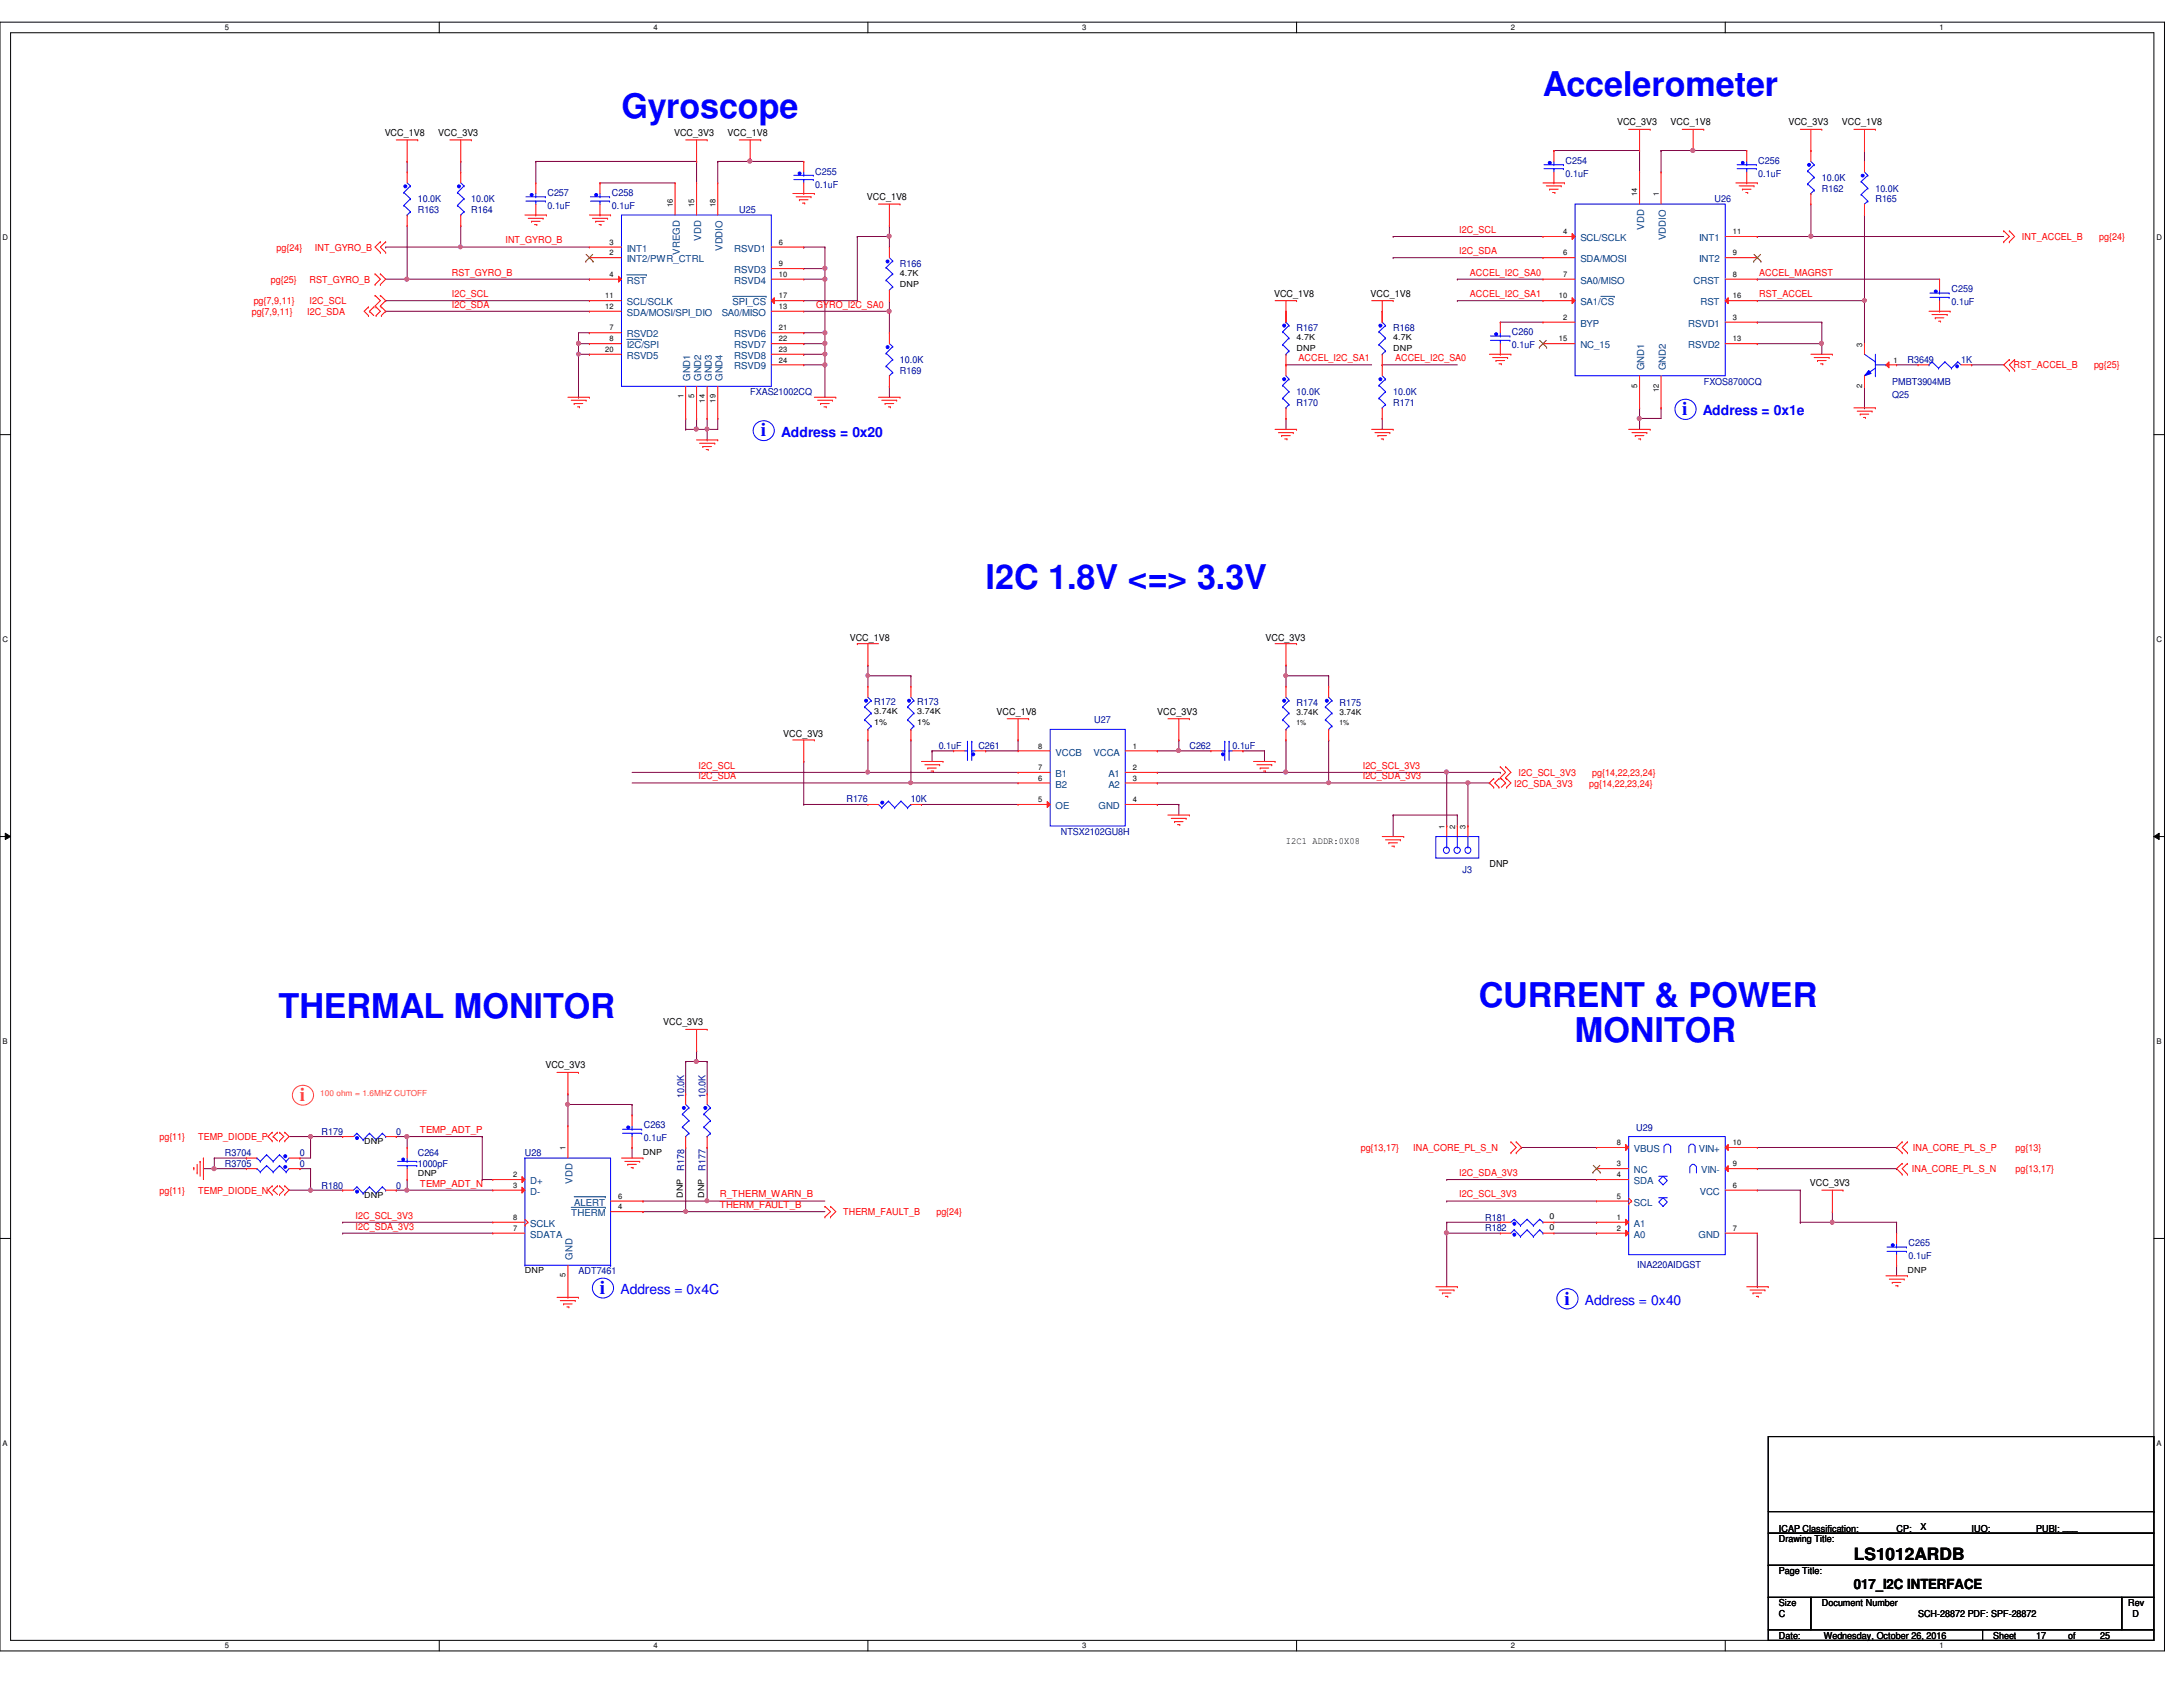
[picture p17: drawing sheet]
<svg xmlns="http://www.w3.org/2000/svg" width="279mm" height="216mm" viewBox="0 0 279 216" stroke-linecap="round" stroke-linejoin="round" font-family="sans-serif">
<defs><g id="words">
<g font-size="4.4" fill="#00f">
<text x="79.5" y="15.1">Gyroscope</text>
<text x="197.5" y="12.3">Accelerometer</text>
<text x="126.2" y="75.4">I2C 1.8V &lt;=&gt; 3.3V</text>
<text x="35.6" y="130.3">THERMAL MONITOR</text>
<text x="189.3" y="128.9">CURRENT &amp; POWER</text>
<text x="201.5" y="133.4">MONITOR</text>
</g>
<g font-size="2.5" fill="#00f">
<text x="215.3" y="53.1">i</text>
<text x="97.4" y="55.8">i</text>
<text x="76.8" y="165.6">i</text>
<text x="200.2" y="167">i</text>
</g>
<text font-size="2.5" fill="#ff8000" x="38.4" y="140.9">i</text>
<text font-size="2.2" x="237.3" y="199.6">LS1012ARDB</text>
<g font-size="1.8" fill="#00f">
<text x="217.9" y="53.2">Address = 0x1e</text>
<text x="100" y="55.9">Address = 0x20</text>
<text x="79.4" y="165.6">Address = 0x4C</text>
<text x="202.9" y="167">Address = 0x40</text>
</g>
<text font-size="1.8" x="237.3" y="203.4">017_I2C INTERFACE</text>
<g font-size="1.2">
<text x="49.2" y="17.4">VCC_1V8</text>
<text x="56.1" y="17.4">VCC_3V3</text>
<text x="86.3" y="17.4">VCC_3V3</text>
<text x="93.1" y="17.4">VCC_1V8</text>
<text x="207" y="16">VCC_3V3</text>
<text x="213.8" y="16">VCC_1V8</text>
<text x="228.9" y="16">VCC_3V3</text>
<text x="235.8" y="16">VCC_1V8</text>
<text x="111" y="25.7">VCC_1V8</text>
<text x="163.1" y="38">VCC_1V8</text>
<text x="175.4" y="38">VCC_1V8</text>
<text x="108.8" y="82">VCC_1V8</text>
<text x="162" y="82">VCC_3V3</text>
<text x="100.2" y="94.4">VCC_3V3</text>
<text x="127.6" y="91.5">VCC_1V8</text>
<text x="148.1" y="91.5">VCC_3V3</text>
<text x="164.6" y="108.1">I2C1 ADDR:0X08</text>
<text x="190.6" y="111">DNP</text>
<text x="84.9" y="131.2">VCC_3V3</text>
<text x="69.8" y="136.7">VCC_3V3</text>
<text x="231.6" y="151.8">VCC_3V3</text>
<text x="227.7" y="197.4">Drawing Title:</text>
<text x="227.7" y="196">ICAP Classification:</text>
<text x="242.7" y="196">CP:</text>
<text x="245.8" y="195.8">X</text>
<text x="252.3" y="196">IUO:</text>
<text x="256.2" y="196">___</text>
<text x="260.6" y="196">PUBI: ___</text>
<text x="227.7" y="201.5">Page Title:</text>
<text x="227.7" y="205.6">Size</text>
<text x="227.7" y="209.7">Date:</text>
<text x="227.7" y="207">C</text>
<text x="233.2" y="205.6">Document Number</text>
<text x="233.4" y="209.7">Wednesday, October 26, 2016</text>
<text x="245.5" y="207">SCH-28872 PDF: SPF-28872</text>
<text x="255.1" y="209.7">Sheet</text>
<text x="260.6" y="209.7">17</text>
<text x="264.7" y="209.7">of</text>
<text x="268.8" y="209.7">25</text>
<text x="272.4" y="205.6">Rev</text>
<text x="272.9" y="207">D</text>
</g>
<g font-size="1.2" fill="#000080">
<text x="104.4" y="22.4">C255</text>
<text x="200.4" y="21">C254</text>
<text x="200.4" y="22.6">0.1uF</text>
<text x="225" y="21">C256</text>
<text x="225" y="22.6">0.1uF</text>
<text x="233.2" y="23.2">10.0K</text>
<text x="53.5" y="27.3">R163</text>
<text x="53.5" y="25.9">10.0K</text>
<text x="60.3" y="27.3">R164</text>
<text x="60.3" y="25.9">10.0K</text>
<text x="70.1" y="25.1">C257</text>
<text x="70.1" y="26.7">0.1uF</text>
<text x="78.3" y="25.1">C258</text>
<text x="78.3" y="26.7">0.1uF</text>
<text x="94.6" y="27.3">U25</text>
<text x="104.4" y="24">0.1uF</text>
<text x="219.5" y="25.9">U26</text>
<text x="233.2" y="24.6">R162</text>
<text x="240" y="25.9">R165</text>
<text x="240" y="24.6">10.0K</text>
<text x="115.2" y="34.1">R166</text>
<text x="249.8" y="37.4">C259</text>
<text x="249.8" y="39.1">0.1uF</text>
<text x="115.2" y="47.8">R169</text>
<text x="115.2" y="46.5">10.0K</text>
<text x="165.9" y="42.4">R167</text>
<text x="178.3" y="42.4">R168</text>
<text x="193.5" y="42.9">C260</text>
<text x="193.5" y="44.6">0.1uF</text>
<text x="244.1" y="46.5">R3649</text>
<text x="251" y="46.5">1K</text>
<text x="96" y="50.6">FXAS21002CQ</text>
<text x="165.9" y="52">R170</text>
<text x="165.9" y="50.6">10.0K</text>
<text x="178.3" y="52">R171</text>
<text x="178.3" y="50.6">10.0K</text>
<text x="218.1" y="49.2">FXOS8700CQ</text>
<text x="242.2" y="50.9">Q25</text>
<text x="242.2" y="49.2">PMBT3904MB</text>
<text x="111.9" y="90.3">R172</text>
<text x="117.4" y="90.3">R173</text>
<text x="120.1" y="95.8">0.1uF</text>
<text x="125.2" y="95.8">C261</text>
<text x="140" y="92.6">U27</text>
<text x="152.2" y="95.8">C262</text>
<text x="157.7" y="95.8">0.1uF</text>
<text x="165.9" y="90.4">R174</text>
<text x="171.4" y="90.4">R175</text>
<text x="108.3" y="102.7">R176</text>
<text x="116.6" y="102.7">10K</text>
<text x="135.8" y="106.8">NTSX2102GU8H</text>
<text x="187.2" y="111.8">J3</text>
<text x="87.5" y="140.5" transform="rotate(-90 87.5 140.5)">10.0K</text>
<text x="90.3" y="140.5" transform="rotate(-90 90.3 140.5)">10.0K</text>
<text x="28.8" y="148">R3704</text>
<text x="28.8" y="149.4">R3705</text>
<text x="38.4" y="148">0</text>
<text x="38.4" y="149.4">0</text>
<text x="41.1" y="145.2">R179</text>
<text x="50.7" y="145.2">0</text>
<text x="53.5" y="148">C264</text>
<text x="53.5" y="149.4">1000pF</text>
<text x="67.2" y="148">U28</text>
<text x="82.4" y="144.4">C263</text>
<text x="82.4" y="146">0.1uF</text>
<text x="87.5" y="149.9" transform="rotate(-90 87.5 149.9)">R178</text>
<text x="90.3" y="149.9" transform="rotate(-90 90.3 149.9)">R177</text>
<text x="209.4" y="144.7">U29</text>
<text x="41.1" y="152.1">R180</text>
<text x="50.7" y="152.1">0</text>
<text x="190.1" y="156.2">R181</text>
<text x="190.1" y="157.6">R182</text>
<text x="244.3" y="159.5">C265</text>
<text x="244.3" y="161.2">0.1uF</text>
<text x="74" y="163.1">ADT7461</text>
<text x="209.5" y="162.3">INA220AIDGST</text>
</g>
<g font-size="1.2" fill="#f00">
<text x="186.8" y="29.8">I2C_SCL</text>
<text x="35.4" y="32.1">pg{24}</text>
<text x="40.3" y="32.1">INT_GYRO_B</text>
<text x="57.8" y="35.3">RST_GYRO_B</text>
<text x="64.7" y="31.2">INT_GYRO_B</text>
<text x="186.8" y="32.5">I2C_SDA</text>
<text x="188.1" y="35.3">ACCEL_I2C_SA0</text>
<text x="225.2" y="35.3">ACCEL_MAGRST</text>
<text x="258.8" y="30.7">INT_ACCEL_B</text>
<text x="268.7" y="30.7">pg{24}</text>
<text x="32.2" y="40.3">pg{7,9,11}</text>
<text x="32.5" y="38.9">pg{7,9,11}</text>
<text x="34.7" y="36.2">pg{25}</text>
<text x="39.3" y="40.3">I2C_SDA</text>
<text x="39.6" y="36.2">RST_GYRO_B</text>
<text x="39.6" y="38.9">I2C_SCL</text>
<text x="57.8" y="39.4">I2C_SDA</text>
<text x="57.8" y="38">I2C_SCL</text>
<text x="104.5" y="39.4">GYRO_I2C_SA0</text>
<text x="188.1" y="38">ACCEL_I2C_SA1</text>
<text x="225.2" y="38">RST_ACCEL</text>
<text x="166.2" y="46.2">ACCEL_I2C_SA1</text>
<text x="178.6" y="46.2">ACCEL_I2C_SA0</text>
<text x="257.7" y="47.2">RST_ACCEL_B</text>
<text x="268" y="47.2">pg{25}</text>
<text x="89.4" y="98.4">I2C_SCL</text>
<text x="89.4" y="99.7">I2C_SDA</text>
<text x="174.4" y="98.4">I2C_SCL_3V3</text>
<text x="174.4" y="99.7">I2C_SDA_3V3</text>
<text x="193.8" y="100.7">I2C_SDA_3V3</text>
<text x="194.4" y="99.3">I2C_SCL_3V3</text>
<text x="203.4" y="100.7">pg{14,22,23,24}</text>
<text x="203.8" y="99.3">pg{14,22,23,24}</text>
<text x="20.4" y="145.9">pg{11}</text>
<text x="25.4" y="145.9">TEMP_DIODE_P</text>
<text x="53.7" y="145">TEMP_ADT_P</text>
<text x="174.2" y="147.3">pg{13,17}</text>
<text x="180.9" y="147.3">INA_CORE_PL_S_N</text>
<text x="244.8" y="147.3">INA_CORE_PL_S_P</text>
<text x="258" y="147.3">pg{13}</text>
<text x="20.4" y="152.8">pg{11}</text>
<text x="25.4" y="152.8">TEMP_DIODE_N</text>
<text x="45.5" y="156">I2C_SCL_3V3</text>
<text x="53.7" y="151.8">TEMP_ADT_N</text>
<text x="92.1" y="153.2">R_THERM_WARN_B</text>
<text x="92.1" y="154.6">THERM_FAULT_B</text>
<text x="107.9" y="155.5">THERM_FAULT_B</text>
<text x="119.8" y="155.5">pg{24}</text>
<text x="186.8" y="150.5">I2C_SDA_3V3</text>
<text x="186.8" y="153.2">I2C_SCL_3V3</text>
<text x="244.7" y="150">INA_CORE_PL_S_N</text>
<text x="258" y="150">pg{13,17}</text>
<text x="45.5" y="157.4">I2C_SDA_3V3</text>
</g>
<g font-size="1.2" fill="#004080">
<text x="210.4" y="29.4" transform="rotate(-90 210.4 29.4)">VDD</text>
<text x="80.2" y="32.2">INT1</text>
<text x="80.2" y="33.6">INT2/PWR_CTRL</text>
<text x="87" y="32.6" transform="rotate(-90 87 32.6)">VREGD</text>
<text x="89.7" y="30.8" transform="rotate(-90 89.7 30.8)">VDD</text>
<text x="92.5" y="32.1" transform="rotate(-90 92.5 32.1)">VDDIO</text>
<text x="94" y="32.2">RSVD1</text>
<text x="94" y="35">RSVD3</text>
<text x="202.3" y="30.9">SCL/SCLK</text>
<text x="202.3" y="33.6">SDA/MOSI</text>
<text x="213.2" y="30.7" transform="rotate(-90 213.2 30.7)">VDDIO</text>
<text x="217.5" y="33.6">INT2</text>
<text x="217.5" y="30.9">INT1</text>
<text x="80.2" y="39.1">SCL/SCLK</text>
<text x="80.2" y="36.3">RST</text>
<text x="80.2" y="40.4">SDA/MOSI/SPI_DIO</text>
<text x="92.4" y="40.4">SA0/MISO</text>
<text x="93.8" y="39.1">SPI_CS</text>
<text x="94" y="36.3">RSVD4</text>
<text x="202.3" y="41.8">BYP</text>
<text x="202.3" y="36.3">SA0/MISO</text>
<text x="202.3" y="39.1">SA1/CS</text>
<text x="216.1" y="41.8">RSVD1</text>
<text x="216.7" y="36.3">CRST</text>
<text x="217.6" y="39.1">RST</text>
<text x="80.2" y="44.6">I2C/SPI</text>
<text x="80.2" y="43.2">RSVD2</text>
<text x="80.2" y="45.9">RSVD5</text>
<text x="94" y="44.6">RSVD7</text>
<text x="94" y="47.3">RSVD9</text>
<text x="94" y="45.9">RSVD8</text>
<text x="94" y="43.2">RSVD6</text>
<text x="202.3" y="44.6">NC_15</text>
<text x="210.4" y="47.4" transform="rotate(-90 210.4 47.4)">GND1</text>
<text x="213.2" y="47.4" transform="rotate(-90 213.2 47.4)">GND2</text>
<text x="216.1" y="44.6">RSVD2</text>
<text x="88.3" y="48.8" transform="rotate(-90 88.3 48.8)">GND1</text>
<text x="89.7" y="48.8" transform="rotate(-90 89.7 48.8)">GND2</text>
<text x="91.1" y="48.8" transform="rotate(-90 91.1 48.8)">GND3</text>
<text x="92.5" y="48.8" transform="rotate(-90 92.5 48.8)">GND4</text>
<text x="135.1" y="96.7">VCCB</text>
<text x="135.1" y="99.4">B1</text>
<text x="135.1" y="100.8">B2</text>
<text x="140" y="96.7">VCCA</text>
<text x="141.9" y="99.4">A1</text>
<text x="141.9" y="100.8">A2</text>
<text x="135.1" y="103.5">OE</text>
<text x="140.6" y="103.5">GND</text>
<text x="209.1" y="147.4">VBUS</text>
<text x="217.4" y="147.4">VIN+</text>
<text x="67.9" y="151.6">D+</text>
<text x="67.9" y="152.9">D-</text>
<text x="73.1" y="155.7">THERM</text>
<text x="73.3" y="151.5" transform="rotate(-90 73.3 151.5)">VDD</text>
<text x="73.5" y="154.3">ALERT</text>
<text x="209.1" y="150.2">NC</text>
<text x="209.1" y="151.6">SDA</text>
<text x="209.1" y="154.3">SCL</text>
<text x="217.6" y="152.9">VCC</text>
<text x="217.7" y="150.2">VIN-</text>
<text x="67.9" y="157">SCLK</text>
<text x="67.9" y="158.4">SDATA</text>
<text x="73.3" y="161.2" transform="rotate(-90 73.3 161.2)">GND</text>
<text x="209.1" y="157">A1</text>
<text x="209.1" y="158.4">A0</text>
<text x="217.4" y="158.4">GND</text>
</g>
<g font-size="1.1">
<text x="115.2" y="35.3">4.7K</text>
<text x="115.2" y="36.7">DNP</text>
<text x="165.9" y="43.6">4.7K</text>
<text x="165.9" y="45">DNP</text>
<text x="178.3" y="43.6">4.7K</text>
<text x="178.3" y="45">DNP</text>
<text x="111.9" y="91.4">3.74K</text>
<text x="111.9" y="92.8">1%</text>
<text x="117.4" y="91.4">3.74K</text>
<text x="117.4" y="92.8">1%</text>
<text x="165.9" y="91.6">3.74K</text>
<text x="171.4" y="91.6">3.74K</text>
<text x="46.6" y="146.4">DNP</text>
<text x="82.3" y="147.8">DNP</text>
<text x="46.6" y="153.3">DNP</text>
<text x="53.5" y="150.5">DNP</text>
<text x="87.4" y="153.3" transform="rotate(-90 87.4 153.3)">DNP</text>
<text x="90.1" y="153.3" transform="rotate(-90 90.1 153.3)">DNP</text>
<text x="198.3" y="156">0</text>
<text x="198.3" y="157.4">0</text>
<text x="67.2" y="162.9">DNP</text>
<text x="244.1" y="162.9">DNP</text>
</g>
<text font-size="1.1" fill="#ff8000" x="41" y="140.3">100 ohm = 1.6MHZ CUTOFF</text>
<g font-size="1">
<text x="28.8" y="3.9">5</text>
<text x="83.7" y="3.9">4</text>
<text x="138.5" y="3.9">3</text>
<text x="193.4" y="3.9">2</text>
<text x="248.2" y="3.9">1</text>
<text x="86.1" y="26.5" transform="rotate(-90 86.1 26.5)">16</text>
<text x="88.9" y="26.5" transform="rotate(-90 88.9 26.5)">15</text>
<text x="91.6" y="26.5" transform="rotate(-90 91.6 26.5)">18</text>
<text x="200.1" y="30">4</text>
<text x="209.5" y="25.1" transform="rotate(-90 209.5 25.1)">14</text>
<text x="212.3" y="25.1" transform="rotate(-90 212.3 25.1)">1</text>
<text x="221.8" y="30">11</text>
<text x=".3" y="30.8">D</text>
<text x="78" y="35.4">4</text>
<text x="78" y="31.3">3</text>
<text x="78" y="32.7">2</text>
<text x="99.7" y="31.3">6</text>
<text x="99.7" y="34.1">9</text>
<text x="99.7" y="35.4">10</text>
<text x="200.1" y="32.7">6</text>
<text x="200.1" y="35.4">7</text>
<text x="221.8" y="35.4">8</text>
<text x="221.8" y="32.7">9</text>
<text x="276" y="30.8">D</text>
<text x="77.5" y="38.2">11</text>
<text x="77.5" y="39.5">12</text>
<text x="99.7" y="38.2">17</text>
<text x="99.7" y="39.5">13</text>
<text x="199.5" y="38.2">10</text>
<text x="200.1" y="40.9">2</text>
<text x="221.8" y="40.9">3</text>
<text x="221.8" y="38.2">16</text>
<text x="77.5" y="45">20</text>
<text x="78" y="43.7">8</text>
<text x="78" y="42.3">7</text>
<text x="99.7" y="43.7">22</text>
<text x="99.7" y="46.4">24</text>
<text x="99.7" y="45">23</text>
<text x="99.7" y="42.3">21</text>
<text x="199.5" y="43.7">15</text>
<text x="221.8" y="43.7">13</text>
<text x="238.3" y="44.4" transform="rotate(-90 238.3 44.4)">3</text>
<text x="242.4" y="46.4">1</text>
<text x="87.5" y="51" transform="rotate(-90 87.5 51)">1</text>
<text x="88.9" y="51" transform="rotate(-90 88.9 51)">5</text>
<text x="90.2" y="51.5" transform="rotate(-90 90.2 51.5)">14</text>
<text x="91.6" y="51.5" transform="rotate(-90 91.6 51.5)">19</text>
<text x="209.5" y="49.6" transform="rotate(-90 209.5 49.6)">5</text>
<text x="212.3" y="50.2" transform="rotate(-90 212.3 50.2)">12</text>
<text x="238.3" y="49.6" transform="rotate(-90 238.3 49.6)">2</text>
<text x=".3" y="82.2">C</text>
<text x="276" y="82.2">C</text>
<text x="132.9" y="95.8">8</text>
<text x="145" y="95.8">1</text>
<text x="132.9" y="98.6">7</text>
<text x="132.9" y="99.9">6</text>
<text x="145" y="98.6">2</text>
<text x="145" y="99.9">3</text>
<text x="132.9" y="102.7">5</text>
<text x="145" y="102.7">4</text>
<text x="184.9" y="106.1" transform="rotate(-90 184.9 106.1)">1</text>
<text x="186.2" y="106.1" transform="rotate(-90 186.2 106.1)">2</text>
<text x="187.6" y="106.1" transform="rotate(-90 187.6 106.1)">3</text>
<text x=".3" y="133.6">B</text>
<text x="276" y="133.6">B</text>
<text x="72.4" y="147.2" transform="rotate(-90 72.4 147.2)">1</text>
<text x="206.9" y="149.3">3</text>
<text x="206.9" y="146.6">8</text>
<text x="221.8" y="146.6">10</text>
<text x="221.8" y="149.3">9</text>
<text x="65.7" y="150.7">2</text>
<text x="65.7" y="152">3</text>
<text x="79.1" y="153.4">6</text>
<text x="79.1" y="154.8">4</text>
<text x="206.9" y="150.7">4</text>
<text x="206.9" y="153.4">5</text>
<text x="221.8" y="152">6</text>
<text x="65.7" y="156.1">8</text>
<text x="65.7" y="157.5">7</text>
<text x="206.9" y="156.1">1</text>
<text x="206.9" y="157.5">2</text>
<text x="221.8" y="157.5">7</text>
<text x="72.4" y="163.4" transform="rotate(-90 72.4 163.4)">5</text>
<text x=".3" y="185.1">A</text>
<text x="276" y="185.1">A</text>
<text x="28.8" y="210.9">5</text>
<text x="83.7" y="210.9">4</text>
<text x="138.5" y="210.9">3</text>
<text x="193.4" y="210.9">2</text>
<text x="248.2" y="210.9">1</text>
</g>
<g font-size=".9">
<text x="165.9" y="92.8">1%</text>
<text x="171.4" y="92.8">1%</text>
</g>
</g></defs>
<path d="M0 2.8h277v208.5h-277zM1.4 4.2h274.3v205.7h-274.3z" fill="none" stroke="#000" stroke-width=".13"/>
<g fill="#fff">
<path d="M28.8 3h.5v1.1h-.5z"/>
<path d="M28.8 210.1h.5v1.1h-.5z"/>
</g>
<path d="M56.2 2.8v1.4M56.2 209.9v1.4" fill="none" stroke="#000" stroke-width=".13"/>
<g fill="#fff">
<path d="M83.7 3h.5v1.1h-.5z"/>
<path d="M83.7 210.1h.5v1.1h-.5z"/>
</g>
<path d="M111.1 2.8v1.4M111.1 209.9v1.4" fill="none" stroke="#000" stroke-width=".13"/>
<g fill="#fff">
<path d="M138.5 3h.6v1.1h-.6z"/>
<path d="M138.5 210.1h.6v1.1h-.6z"/>
</g>
<path d="M165.9 2.8v1.4M165.9 209.9v1.4" fill="none" stroke="#000" stroke-width=".13"/>
<g fill="#fff">
<path d="M193.4 3h.5v1.1h-.5z"/>
<path d="M193.4 210.1h.5v1.1h-.5z"/>
</g>
<path d="M220.8 2.8v1.4M220.8 209.9v1.4" fill="none" stroke="#000" stroke-width=".13"/>
<g fill="#fff">
<path d="M248.2 3h.6v1.1h-.6z"/>
<path d="M248.2 210.1h.6v1.1h-.6z"/>
<path d="M.3 29.9h.8v1.1h-.8z"/>
<path d="M276 29.9h.7v1.1h-.7z"/>
<path d="M.3 81.3h.8v1.1h-.8z"/>
<path d="M276 81.3h.7v1.1h-.7z"/>
</g>
<path d="M0 55.6h1.4M275.7 55.6h1.3" fill="none" stroke="#000" stroke-width=".13"/>
<g fill="#fff">
<path d="M.3 132.8h.7v1.1h-.7z"/>
<path d="M276 132.8h.6v1.1h-.6z"/>
</g>
<path d="M0 107.1h1.4M.7 106.6l.7 .5-.7 .3zM275.7 107.1l.7-.5v.8zM275.7 107.1h1.3" fill="none" stroke="#000" stroke-width=".13"/>
<path d="M.7 106.6l.7 .5-.7 .3zM275.7 107.1l.7-.5v.8z" fill="#000"/>
<g fill="#fff">
<path d="M.3 184.2h.7v1.1h-.7z"/>
<path d="M276 184.2h.6v1.1h-.6z"/>
</g>
<path d="M0 158.5h1.4M275.7 158.5h1.3" fill="none" stroke="#000" stroke-width=".13"/>
<path d="M37.7 139.4a1.32 1.32 0 0 1 1.8-.3 1.32 1.32 0 0 1 .4 1.8 1.32 1.32 0 0 1-1.9 .3 1.32 1.32 0 0 1-.3-1.8z" fill="none" stroke="#ff8000" stroke-width=".13"/>
<path d="M96.7 54.4a1.32 1.32 0 0 1 1.8-.4 1.32 1.32 0 0 1 .3 1.9 1.32 1.32 0 0 1-1.8 .3 1.32 1.32 0 0 1-.3-1.8zM214.6 51.6a1.32 1.32 0 0 1 2.3 .1 1.32 1.32 0 0 1-1.2 2 1.31 1.31 0 0 1-1.2-.7 1.31 1.31 0 0 1 .1-1.4zM76.1 164.1a1.32 1.32 0 0 1 1.8-.3 1.32 1.32 0 0 1 .4 1.8 1.32 1.32 0 0 1-1.9 .3 1.32 1.32 0 0 1-.3-1.8zM199.5 165.4a1.32 1.32 0 0 1 2.3 .2 1.32 1.32 0 0 1-1.2 1.9 1.31 1.31 0 0 1-1.2-.7 1.31 1.31 0 0 1 .1-1.4z" fill="none" stroke="#00f" stroke-width=".13"/>
<path d="M87.8 135.8h.1M87.8 135.8v4.2M87.8 135.8h1.4M90.5 146.9h.1M90.5 146.9v6.8" fill="none" stroke="#800040" stroke-width=".13"/>
<circle cx="89.1" cy="135.8" r=".26" fill="#f0f"/>
<circle cx="89.1" cy="135.8" r=".26" fill="none" stroke="#f0f" stroke-width=".13"/>
<path d="M89.2 134.5h.1M89.2 135.8h.1M89.2 134.5v1.3M89.2 135.8h1.3M90.5 135.8h.1M90.5 135.8v4.2M72.7 141.4h.1M72.7 141.4v2.7M82.3 153.7h.1M82.3 153.7h8.2M87.8 146.9h.1M87.8 146.9v8.2" fill="none" stroke="#800040" stroke-width=".13"/>
<circle cx="72.6" cy="141.3" r=".25" fill="#f0f"/>
<circle cx="72.6" cy="141.3" r=".25" fill="none" stroke="#f0f" stroke-width=".13"/>
<path d="M43.9 157.8h.1M43.9 156.4h.1M43.9 157.8h19.2M43.9 156.4h19.2M52.1 145.5h.1M52.1 145.5h9.6M82.3 155.1h.1M82.3 155.1h5.5" fill="none" stroke="#800040" stroke-width=".13"/>
<circle cx="52.1" cy="145.5" r=".26" fill="#f0f"/>
<circle cx="52.1" cy="145.5" r=".26" fill="none" stroke="#f0f" stroke-width=".13"/>
<path d="M50.7 145.5h.1M50.7 152.3h.1M50.7 145.5h1.4M50.7 152.3h12.4M52.1 145.5h.1M52.1 152.3h.1M52.1 145.5v1.4M61.7 145.5h.1M61.7 145.5v5.5" fill="none" stroke="#800040" stroke-width=".13"/>
<circle cx="52.1" cy="152.3" r=".26" fill="#f0f"/>
<circle cx="52.1" cy="152.3" r=".26" fill="none" stroke="#f0f" stroke-width=".13"/>
<g fill="none" stroke="#800040" stroke-width=".13">
<path d="M72.7 140h.1M72.7 140v1.4M37 152.3h2.8M37 145.5h2.8M39.8 152.3h.1M39.8 145.5h.1M52.1 151h.1M52.1 151v1.3M61.7 151h.1M61.7 151h1.4M72.7 141.4h.1M72.7 141.4h8.2"/>
<path d="M80.9 146.9h.1M80.9 141.4h.1M80.9 141.4v1.3M80.9 146.9v1.3M90.5 153.7h.1M90.5 153.7h15.1"/>
</g>
<path d="M90.3 153.5l.2-.1 .2 .1-.1 .3-.1 .1-.2-.1z" fill-rule="evenodd" fill="#f0f"/>
<path d="M90.3 153.5l.2-.1 .2 .1-.1 .3-.1 .1-.2-.1z" fill="none" stroke="#f0f" stroke-width=".13"/>
<path d="M87.8 155.1h.1M87.8 155.1h17.8" fill="none" stroke="#800040" stroke-width=".13"/>
<circle cx="87.8" cy="155" r=".25" fill="#f0f"/>
<circle cx="87.8" cy="155" r=".25" fill="none" stroke="#f0f" stroke-width=".13"/>
<path d="M89.2 20.7h.1M89.2 20.7v2.7M91.9 20.7h.1M91.9 20.7h4.1M91.9 20.7v2.7M87.8 54.9h.1M87.8 54.9h1.4" fill="none" stroke="#800040" stroke-width=".13"/>
<circle cx="89.1" cy="54.9" r=".26" fill="#f0f"/>
<circle cx="89.1" cy="54.9" r=".26" fill="none" stroke="#f0f" stroke-width=".13"/>
<path d="M74 44h.1M74 42.6v1.4M87.8 53.6h.1M87.8 53.6v1.3M89.2 54.9h.1M89.2 53.6h.1M89.2 53.6v1.3M90.5 54.9h.1M90.5 53.6h.1M90.5 53.6v1.3M91.9 53.6h.1M91.9 53.6v1.3h-2.7" fill="none" stroke="#800040" stroke-width=".13"/>
<circle cx="74" cy="43.9" r=".26" fill="#f0f"/>
<circle cx="74" cy="43.9" r=".26" fill="none" stroke="#f0f" stroke-width=".13"/>
<path d="M102.9 42.6h.1M102.9 42.6h2.7M105.6 42.6h.1M105.6 45.3h.1M105.6 42.6v2.7" fill="none" stroke="#800040" stroke-width=".13"/>
<circle cx="105.6" cy="42.6" r=".26" fill="#f0f"/>
<circle cx="105.6" cy="42.6" r=".26" fill="none" stroke="#f0f" stroke-width=".13"/>
<path d="M102.9 44h.1M102.9 44h2.7" fill="none" stroke="#800040" stroke-width=".13"/>
<circle cx="105.6" cy="43.9" r=".26" fill="#f0f"/>
<circle cx="105.6" cy="43.9" r=".26" fill="none" stroke="#f0f" stroke-width=".13"/>
<path d="M102.9 45.3h.1M102.9 45.3h2.7" fill="none" stroke="#800040" stroke-width=".13"/>
<circle cx="105.6" cy="45.3" r=".25" fill="#f0f"/>
<circle cx="105.6" cy="45.3" r=".25" fill="none" stroke="#f0f" stroke-width=".13"/>
<path d="M102.9 46.7h2.7M105.6 46.7h.1" fill="none" stroke="#800040" stroke-width=".13"/>
<circle cx="105.6" cy="46.7" r=".26" fill="#f0f"/>
<circle cx="105.6" cy="46.7" r=".26" fill="none" stroke="#f0f" stroke-width=".13"/>
<path d="M90.5 56.3h.1M90.5 54.9v1.4" fill="none" stroke="#800040" stroke-width=".13"/>
<path d="M90.3 54.7h.2l.2 .1-.1 .3-.1 .1-.2-.1z" fill-rule="evenodd" fill="#f0f"/>
<path d="M90.3 54.7h.2l.2 .1-.1 .3-.1 .1-.2-.1z" fill="none" stroke="#f0f" stroke-width=".13"/>
<path d="M49.4 35.7h2.7M52.1 35.7h.1M96 20.7h6.9M102.9 20.7h.1" fill="none" stroke="#800040" stroke-width=".13"/>
<circle cx="96" cy="20.6" r=".26" fill="#f0f"/>
<circle cx="96" cy="20.6" r=".26" fill="none" stroke="#f0f" stroke-width=".13"/>
<g fill="none" stroke="#800040" stroke-width=".13">
<path d="M68.6 20.7h.1M68.6 20.7v2.7M68.6 20.7h20.6M76.8 23.4h.1M76.8 23.4h9.6M89.2 20.7h.1M102.9 31.6h.1M102.9 38.5h6.8M102.9 31.6h2.7M102.9 35.7h2.7M105.6 31.6h.1M105.6 35.7h.1"/>
<path d="M105.6 31.6v2.8M109.7 38.5h.1"/>
</g>
<circle cx="105.6" cy="35.7" r=".26" fill="#f0f"/>
<circle cx="105.6" cy="35.7" r=".26" fill="none" stroke="#f0f" stroke-width=".13"/>
<path d="M102.9 34.4h2.7M105.6 35.7h.1M105.6 34.4h.1M105.6 35.7v6.9" fill="none" stroke="#800040" stroke-width=".13"/>
<circle cx="105.6" cy="34.3" r=".26" fill="#f0f"/>
<circle cx="105.6" cy="34.3" r=".26" fill="none" stroke="#f0f" stroke-width=".13"/>
<path d="M102.9 39.8h10.9M105.6 34.4h.1M105.6 34.4v1.3M113.8 39.8h.1M74 42.6h1.4M74 45.3h1.4M75.4 42.6h.1M75.4 45.3h.1" fill="none" stroke="#800040" stroke-width=".13"/>
<circle cx="113.8" cy="39.8" r=".26" fill="#f0f"/>
<circle cx="113.8" cy="39.8" r=".26" fill="none" stroke="#f0f" stroke-width=".13"/>
<path d="M49.4 39.8h.1M49.4 38.5h.1M49.4 39.8h26M49.4 38.5h26M109.7 30.3h.1M109.7 30.3v8.2M113.8 39.8h.1M113.8 28.9h.1M113.8 28.9v1.4h-4.1M113.8 38.5v1.3M113.8 49.4h.1M113.8 49.4v1.4" fill="none" stroke="#800040" stroke-width=".13"/>
<circle cx="113.8" cy="30.2" r=".26" fill="#f0f"/>
<circle cx="113.8" cy="30.2" r=".26" fill="none" stroke="#f0f" stroke-width=".13"/>
<path d="M113.8 30.3h.1M113.8 30.3v1.3M113.8 39.8v2.8M74 50.8h.1M74 45.3v5.5M105.6 46.7h.1M105.6 45.3v5.5M113.8 42.6h.1" fill="none" stroke="#800040" stroke-width=".13"/>
<circle cx="74" cy="45.3" r=".25" fill="#f0f"/>
<circle cx="74" cy="45.3" r=".25" fill="none" stroke="#f0f" stroke-width=".13"/>
<path d="M209.8 19.3h.1M209.8 19.3v2.7M212.6 19.3h.1M212.6 19.3v2.7M212.6 19.3h4.1M178.3 30.3h.1M178.3 33h.1M178.3 30.3h19.2M178.3 33h19.2" fill="none" stroke="#800040" stroke-width=".13"/>
<circle cx="216.7" cy="19.3" r=".26" fill="#f0f"/>
<circle cx="216.7" cy="19.3" r=".26" fill="none" stroke="#f0f" stroke-width=".13"/>
<g fill="none" stroke="#800040" stroke-width=".13">
<path d="M198.9 19.3h.1M198.9 19.3h10.9M216.7 19.3h.1M216.7 19.3h6.9M164.6 39.8h.1M164.6 39.8v1.4M176.9 39.8h.1M176.9 39.8v1.4M186.5 38.5h.1M186.5 35.7h.1M186.5 38.5h11M186.5 35.7h11"/>
<path d="M224.9 38.5h13.7M238.6 38.5h.1M164.6 46.7h.1M164.6 53.6h.1M164.6 46.7h11M164.6 53.6v1.3M176.9 53.6h.1M176.9 46.7h.1M176.9 53.6v1.3M176.9 46.7h9.6M192 41.2h.1M192 41.2h5.5"/>
<path d="M209.8 52.2h.1M209.8 53.6h.1M209.8 52.2v2.7M212.6 52.2h.1M212.6 52.2v1.4h-2.8"/>
</g>
<circle cx="209.8" cy="53.6" r=".26" fill="#f0f"/>
<circle cx="209.8" cy="53.6" r=".26" fill="none" stroke="#f0f" stroke-width=".13"/>
<path d="M224.9 41.2h.1M224.9 41.2h8.3M233.2 41.2h.1M233.2 41.2v2.8" fill="none" stroke="#800040" stroke-width=".13"/>
<circle cx="233.1" cy="43.9" r=".26" fill="#f0f"/>
<circle cx="233.1" cy="43.9" r=".26" fill="none" stroke="#f0f" stroke-width=".13"/>
<path d="M49.4 31.6h.1M49.4 31.6h9.6M224.9 35.7h.1M224.9 30.3h.1M224.9 35.7h23.3M224.9 30.3h6.9M231.8 30.3h.1M231.8 26.1v4.2M224.9 44h.1M224.9 44h8.3M233.2 44h.1M233.2 44v1.3" fill="none" stroke="#800040" stroke-width=".13"/>
<circle cx="231.8" cy="30.2" r=".26" fill="#f0f"/>
<circle cx="231.8" cy="30.2" r=".26" fill="none" stroke="#f0f" stroke-width=".13"/>
<path d="M59 20.7h.1M59 20.7v1.3M164.6 98.8h20.6M185.2 98.8h.1" fill="none" stroke="#800040" stroke-width=".13"/>
<circle cx="164.5" cy="98.8" r=".26" fill="#f0f"/>
<circle cx="164.5" cy="98.8" r=".26" fill="none" stroke="#f0f" stroke-width=".13"/>
<circle cx="185.1" cy="98.8" r=".26" fill="#f0f"/>
<circle cx="185.1" cy="98.8" r=".26" fill="none" stroke="#f0f" stroke-width=".13"/>
<path d="M164.6 85.1h.1M164.6 86.5h.1M164.6 85.1v2.7" fill="none" stroke="#800040" stroke-width=".13"/>
<circle cx="164.6" cy="86.5" r=".25" fill="#f0f"/>
<circle cx="164.6" cy="86.5" r=".25" fill="none" stroke="#f0f" stroke-width=".13"/>
<g fill="none" stroke="#800040" stroke-width=".13">
<path d="M111.1 98.8h.1M111.1 86.5h.1M111.1 98.8h19.2M111.1 86.5h5.5M164.6 94.7h.1M164.6 86.5h.1M164.6 94.7v4.1M164.6 86.5h5.5M170.1 86.5h.1M170.1 94.7h.1M170.1 86.5v1.3M170.1 94.7v5.5h17.8"/>
<path d="M116.6 100.2h.1M116.6 100.2h13.7M187.9 100.2h.1"/>
</g>
<circle cx="170.1" cy="100.2" r=".25" fill="#f0f"/>
<circle cx="170.1" cy="100.2" r=".25" fill="none" stroke="#f0f" stroke-width=".13"/>
<circle cx="187.9" cy="100.2" r=".25" fill="#f0f"/>
<circle cx="187.9" cy="100.2" r=".25" fill="none" stroke="#f0f" stroke-width=".13"/>
<path d="M150.9 94.7h.1M150.9 94.7v1.4" fill="none" stroke="#800040" stroke-width=".13"/>
<circle cx="150.8" cy="96.1" r=".26" fill="#f0f"/>
<circle cx="150.8" cy="96.1" r=".26" fill="none" stroke="#f0f" stroke-width=".13"/>
<g fill="none" stroke="#800040" stroke-width=".13">
<path d="M111.1 86.5h.1M111.1 94.7h.1M111.1 85.1h.1M111.1 85.1v2.7M111.1 94.7v4.1M116.6 86.5h.1M116.6 94.7h.1M116.6 86.5v1.3M116.6 94.7v5.5M148.1 96.1h.1M148.1 96.1h6.9M150.9 96.1h.1"/>
<path d="M159.1 96.1h.1M159.1 96.1h2.7M161.8 96.1h.1M161.8 96.1v1.4"/>
</g>
<path d="M110.9 86.3h.3l.1 .1-.1 .2-.2 .1-.1-.1z" fill-rule="evenodd" fill="#f0f"/>
<path d="M110.9 86.3h.3l.1 .1-.1 .2-.2 .1-.1-.1z" fill="none" stroke="#f0f" stroke-width=".13"/>
<path d="M80.9 98.8h30.2M111.1 98.8h.1" fill="none" stroke="#800040" stroke-width=".13"/>
<path d="M110.9 98.6h.1l.3 .1-.1 .3-.2 .1-.1-.1z" fill-rule="evenodd" fill="#f0f"/>
<path d="M110.9 98.6h.1l.3 .1-.1 .3-.2 .1-.1-.1z" fill="none" stroke="#f0f" stroke-width=".13"/>
<path d="M80.9 100.2h35.7M116.6 100.2h.1" fill="none" stroke="#800040" stroke-width=".13"/>
<circle cx="116.5" cy="100.2" r=".25" fill="#f0f"/>
<circle cx="116.5" cy="100.2" r=".25" fill="none" stroke="#f0f" stroke-width=".13"/>
<g fill="none" stroke="#800040" stroke-width=".13">
<path d="M59 28.9h.1M59 31.6h.1M59 28.9v2.7M59 31.6h16.4M102.9 97.5h.1M102.9 97.5v5.5M119.3 96.1h.1M119.3 96.1h2.7M119.3 96.1v1.4M126.2 96.1h.1M130.3 94.7h.1M130.3 94.7v1.4h-4.1"/>
<path d="M148.1 98.8h.1M148.1 98.8h16.5M102.9 103h.1M102.9 103h8.2M117.9 103h.1M117.9 103h12.4M148.1 103h.1M148.1 100.2h.1M148.1 103h2.8M148.1 100.2h22M150.9 103h.1M150.9 103v1.3"/>
</g>
<circle cx="58.9" cy="31.6" r=".25" fill="#f0f"/>
<circle cx="58.9" cy="31.6" r=".25" fill="none" stroke="#f0f" stroke-width=".13"/>
<path d="M52.1 20.7h.1M52.1 35.7h.1M52.1 20.7v1.3M52.1 28.9v6.8M52.1 35.7h23.3M75.4 35.7h.1" fill="none" stroke="#800040" stroke-width=".13"/>
<circle cx="52.1" cy="35.7" r=".26" fill="#f0f"/>
<circle cx="52.1" cy="35.7" r=".26" fill="none" stroke="#f0f" stroke-width=".13"/>
<path d="M231.8 30.3h.1M231.8 30.3h24.7M238.6 27.5h.1M238.6 27.5v11" fill="none" stroke="#800040" stroke-width=".13"/>
<circle cx="238.6" cy="38.4" r=".25" fill="#f0f"/>
<circle cx="238.6" cy="38.4" r=".25" fill="none" stroke="#f0f" stroke-width=".13"/>
<path d="M234.5 156.4h.1M234.5 156.4h8.2M242.7 156.4h.1M242.7 156.4v1.4M242.7 161.9h.1M242.7 161.9v1.4" fill="none" stroke="#800040" stroke-width=".13"/>
<path d="M234.3 156.2h.2l.2 .1v.3l-.2 .1-.2-.1z" fill-rule="evenodd" fill="#f0f"/>
<path d="M234.3 156.2h.2l.2 .1v.3l-.2 .1-.2-.1z" fill="none" stroke="#f0f" stroke-width=".13"/>
<g fill="none" stroke="#800040" stroke-width=".13">
<path d="M185.2 151h.1M185.2 153.7h.1M185.2 156.4h.1M185.2 157.8h.1M185.2 156.4h6.8M185.2 151h19.1M185.2 153.7h19.1M185.2 157.8h6.8M185.2 156.4v8.3M194.7 146.9h.1M194.7 146.9h9.6M198.9 156.4h5.4"/>
<path d="M198.9 157.8h5.4M204.3 156.4h.1M204.3 157.8h.1M224.9 152.3h5.5M224.9 157.8v6.9M224.9 146.9h17.8M224.9 149.6h17.8M230.4 152.3h.1M230.4 156.4h.1M230.4 152.3v4.1M234.5 155.1h.1M234.5 155.1v1.3h-4.1"/>
<path d="M242.7 146.9h.1M242.7 149.6h.1M224.9 164.7h.1"/>
</g>
<circle cx="185.1" cy="157.8" r=".26" fill="#f0f"/>
<circle cx="185.1" cy="157.8" r=".26" fill="none" stroke="#f0f" stroke-width=".13"/>
<g fill="none" stroke="#800040" stroke-width=".13">
<path d="M238.6 19.3h.1M238.6 19.3v1.4M238.6 38.5h.1M238.6 38.5v5.5M74 44h.1M74 45.3h.1M74 44h1.4M74 44v1.3M238.6 52.2h.1M238.6 49.4v2.8M242.7 46.7h.1M242.7 46.7h2.8"/>
<path d="M252.3 46.7h.1M252.3 46.7h4.2M192 98.8h.1M192 98.8h-6.8v6.9M178.3 104.3h.1M178.3 104.3h8.2M178.3 104.3v2.8M185.2 105.7h.1M186.5 104.3h.1M186.5 104.3v1.4M187.9 105.7h.1M190.6 100.2h.1"/>
<path d="M190.6 100.2h-2.7v5.5M39.8 145.5h.1M39.8 145.5v2.7"/>
</g>
<circle cx="39.7" cy="145.5" r=".26" fill="#f0f"/>
<circle cx="39.7" cy="145.5" r=".26" fill="none" stroke="#f0f" stroke-width=".13"/>
<path d="M38.4 148.2h.1M38.4 149.6h.1M38.4 148.2h1.4M38.4 149.6h1.4M39.8 149.6h.1M39.8 149.6v2.7" fill="none" stroke="#800040" stroke-width=".13"/>
<circle cx="39.7" cy="152.3" r=".26" fill="#f0f"/>
<circle cx="39.7" cy="152.3" r=".26" fill="none" stroke="#f0f" stroke-width=".13"/>
<path d="M26 149.6h5.5M27.4 149.6h.1M27.4 148.2h.1M27.4 148.2v1.4M27.4 148.2h4.1M31.5 148.2h.1M31.5 149.6h.1M39.8 152.3h4.1M39.8 145.5h4.1M43.9 152.3h.1M43.9 145.5h.1" fill="none" stroke="#800040" stroke-width=".13"/>
<circle cx="27.4" cy="149.6" r=".26" fill="#f0f"/>
<circle cx="27.4" cy="149.6" r=".26" fill="none" stroke="#f0f" stroke-width=".13"/>
<g fill="none" stroke="#f00" stroke-width=".13">
<path d="M50.7 17.9h2.8M52.1 17.9v2.8M53.5 17.9h.1M57.6 17.9h2.7M59 17.9v2.8M60.3 17.9h.1M87.8 17.9h2.7M89.2 17.9v2.8M90.5 17.9h.1M94.6 17.9h2.8M96 17.9v2.8M97.4 17.9h.1"/>
<path d="M208.4 16.6h2.8M209.8 19.3h.1M209.8 16.6v2.7M211.2 16.6h.1M215.3 16.6h2.8M216.7 19.3h.1M216.7 16.6v2.7M218.1 16.6h.1M230.4 16.6h2.8M231.8 19.3h.1M231.8 16.6v2.7M233.2 16.6h.1"/>
<path d="M237.3 16.6h2.7M238.6 19.3h.1M238.6 16.6v2.7M240 16.6h.1M47.2 39.3h.1M47.2 39.3l-.6 .5 .6 .6M47.3 39.8h.1M47.3 39.8l.5 .6M47.8 39.3h.1M47.8 39.3l-.5 .5M48 36.4h.1M48 35.1h.1"/>
<path d="M48 39.2h.1M48 37.8h.1M48 35.1l.7 .6-.7 .7M48 37.8l.7 .7-.7 .7M48.1 39.3h.1M48.1 39.3l.6 .5-.6 .6M48.7 35.1h.1M48.7 36.4h.1M48.7 30.9h.1M48.7 32.3h.1M48.7 37.8h.1M48.7 39.2h.1"/>
<path d="M48.7 35.1l.7 .6-.7 .7M48.7 30.9l-.7 .7 .7 .7M48.7 37.8l.7 .7-.7 .7M48.8 39.3h.1M48.8 39.3l.6 .5-.6 .6M49.4 32.3h.1M49.4 30.9h.1M49.4 30.9l-.7 .7 .7 .7M52.1 20.7h.1M59 20.7h.1M67.2 27.5h2.7M67.6 27.9h1.9"/>
<path d="M68 28.3h.1M68 28.3h1.1M68.4 28.7h.3M68.7 28.7h.1M69.5 27.9h.1M69.9 27.5h.1M75.4 27.5h2.7M75.8 27.9h2M76.2 28.3h.1M76.2 28.3h1.1M76.7 28.7h.2M76.9 28.7h.1"/>
<path d="M77.8 27.9h.1M78.1 27.5h.1M89.2 20.7h.1M96 20.7h.1M101.5 24.8h2.7M101.9 25.2h1.9M102.3 25.6h.1M102.3 25.6h1.1M102.7 26h.3M103 26h.1M103.8 25.2h.1M104.2 24.8h.1"/>
<path d="M112.4 26.1h2.8M113.8 28.9h.1M113.8 26.1v2.8M115.2 26.1h.1M163.2 38.5h2.7M164.6 38.5v2.7M165.9 38.5h.1M175.6 38.5h2.7M176.9 38.5v2.7M178.3 38.5h.1M197.5 23.4h2.7M197.9 23.8h1.9"/>
<path d="M198.3 24.2h.1M198.3 24.2h1.1M198.7 24.6h.3M199 24.6h.1M199.8 23.8h.1M200.2 23.4h.1M222.2 23.4h2.7M222.6 23.8h1.9M223 24.2h.1M223 24.2h1.1M223.4 24.6h.3M223.7 24.6h.1"/>
<path d="M224.5 23.8h.1M224.9 23.4h.1M246.9 39.8h2.7M249.6 39.8h.1M256.5 30.9h.1M256.5 29.5h.1M256.5 29.5l.7 .8-.7 .6M257.2 29.5h.1M257.2 30.9h.1M257.2 29.5l.7 .8-.7 .6M47.2 40.4h.1M48.1 40.4h.1"/>
<path d="M48.8 40.4h.1M72.7 50.8h2.7M73.1 51.2h1.9M73.5 51.6h.1M73.5 51.6h1.1M73.9 52.1h.3M74.2 52.1h.1M75 51.2h.1M75.4 50.8h.1M89.2 56.3h2.7M89.5 56.7h2M90 57.1h.1"/>
<path d="M90 57.1h1.1M90.4 57.5h.2M90.6 57.5h.1M91.5 56.7h.1M91.9 56.3h.1M104.2 50.8h2.8M104.6 51.2h2M105 51.6h.1M105 51.6h1.1M105.5 52.1h.2M105.7 52.1h.1M106.6 51.2h.1"/>
<path d="M107 50.8h.1M112.4 50.8h2.8M112.9 51.2h1.9M113.3 51.6h.1M113.3 51.6h1.1M113.7 52.1h.3M114 52.1h.1M114.8 51.2h.1M115.2 50.8h.1M163.2 54.9h2.7M163.6 55.4h1.9M164 55.8h.1"/>
<path d="M164 55.8h1.1M164.4 56.2h.3M164.6 41.2h.1M164.7 56.2h.1M165.5 55.4h.1M165.9 54.9h.1M175.6 54.9h2.7M176 55.4h1.9M176.4 55.8h.1M176.4 55.8h1.1M176.8 56.2h.2M176.9 41.2h.1"/>
<path d="M177 56.2h.1M177.9 55.4h.1M178.3 54.9h.1M190.6 45.3h2.8M191.1 45.8h1.9M191.5 46.1h.1M191.5 46.1h1.1M191.9 46.6h.3M192.2 46.6h.1M193 45.8h.1M193.4 45.3h.1M208.4 54.9h2.8"/>
<path d="M208.9 55.4h1.9M209.3 55.8h.1M209.3 55.8h1.1M209.7 56.2h.3M210 56.2h.1M210.8 55.4h.1M211.2 54.9h.1M231.8 45.3h2.7M232.2 45.8h1.9M232.6 46.1h.1M232.6 46.1h1.1M233 46.6h.3"/>
<path d="M233.3 46.6h.1M234.1 45.8h.1M234.5 45.3h.1M237.3 52.2h2.7M237.7 52.6h1.9M238.1 53h.1M238.1 53h1.1M238.5 53.4h.3M238.8 53.4h.1M239.6 52.6h.1M240 52.2h.1M247.3 40.3h1.9"/>
<path d="M247.7 40.7h.1M247.7 40.7h1.1M248.1 41.1h.3M248.4 41.1h.1M249.2 40.3h.1M257.2 46h.1M257.2 47.4h.1M257.2 46l-.7 .7 .7 .7M257.9 47.4h.1M257.9 46h.1M257.9 46l-.7 .7 .7 .7M101.5 94.7h2.7"/>
<path d="M102.9 97.5h.1M102.9 94.7v2.8M104.2 94.7h.1M109.7 82.4h.1M109.7 82.4h2.7M111.1 85.1h.1M111.1 82.4v2.7M117.9 97.5h2.8M118.4 97.9h1.9M118.7 98.3h.1M118.7 98.3h1.1M119.2 98.7h.3"/>
<path d="M119.5 98.7h.1M120.3 97.9h.1M120.7 97.5h.1M128.9 92h2.8M130.3 94.7h.1M130.3 92v2.7M131.7 92h.1M149.5 92h2.7M150.9 94.7h.1M150.9 92v2.7M152.2 92h.1M160.4 97.5h2.8"/>
<path d="M160.9 97.9h1.9M161.3 98.3h.1M161.3 98.3h1.1M161.7 98.7h.3M162 98.7h.1M162.8 97.9h.1M163.2 97.5h.1M163.2 82.4h2.7M164.6 85.1h.1M164.6 82.4v2.7M165.9 82.4h.1M191.2 99.7h.1"/>
<path d="M191.2 99.7l-.6 .5 .6 .6M191.9 99.7h.1M191.9 99.7l-.6 .5 .6 .6M192 99.5h.1M192 98.1h.1M192 98.1l.7 .7-.7 .7M192.2 99.7h.1M192.2 99.7l.5 .5M192.7 98.1h.1M192.7 99.5h.1M192.7 98.1l.7 .7-.7 .7M192.8 99.7h.1"/>
<path d="M192.8 99.7l.6 .5-.6 .6M149.5 104.3h2.7M149.9 104.7h1.9M150.3 105.2h.1M150.3 105.2h1.1M150.7 105.5h.3M151 105.5h.1M151.8 104.7h.1M152.2 104.3h.1M176.9 107.1h2.8M177.3 107.5h1.9M177.8 107.9h.1"/>
<path d="M177.8 107.9h1.1M178.1 108.3h.3M178.4 108.3h.1M179.2 107.5h.1M179.7 107.1h.1M191.2 100.8h.1M191.9 100.8h.1M192.7 100.2h.1M192.7 100.2l-.5 .6M192.8 100.8h.1M71.3 137.2h2.7M72.7 140h.1"/>
<path d="M72.7 137.2v2.8M74 137.2h.1M87.8 131.7h2.7M89.2 134.5h.1M89.2 131.7v2.8M90.5 131.7h.1M24.8 149.4h.1M24.8 149.4v.3M25.2 150.1h.1M25.2 149v1.1M25.6 148.6h.1M25.6 148.6v1.9"/>
<path d="M26 148.2h.1M26 148.2v2.8M34.8 146h.1M34.8 144.9h.1M34.8 152.9h.1M34.8 151.8h.1M34.8 144.9l-.5 .6 .5 .5M34.8 151.8l-.5 .5 .5 .6M35 145.5h.1M35 152.3h.1M35 145.5l.5 .5M35 152.3l.5 .6"/>
<path d="M35.5 144.9h.1M35.5 151.8h.1M35.5 144.9l-.5 .6M35.5 151.8l-.5 .5M35.8 144.9h.1M35.8 146h.1M35.8 151.8h.1M35.8 152.9h.1M35.8 144.9l.5 .6-.5 .5M35.8 151.8l.5 .5-.5 .6M36.4 144.9h.1M36.4 146h.1"/>
<path d="M36.4 151.8h.1M36.4 152.9h.1M36.4 144.9l.6 .6-.6 .5M36.4 151.8l.6 .5-.6 .6M79.5 148.2h2.8M80 148.6h1.9M80.3 149h.1M80.3 149h1.1M80.8 149.4h.2M81 149.4h.1M81.9 148.6h.1M82.3 148.2h.1"/>
<path d="M105.6 155.7h.1M105.6 154.4h.1M105.6 154.4l.7 .7-.7 .6M106.3 154.4h.1M106.3 155.7h.1M106.3 154.4l.7 .7-.7 .6M193.4 147.5h.1M193.4 146.1h.1M193.4 146.1l.7 .8-.7 .6M194.1 146.1h.1M194.1 147.5h.1M194.1 146.1l.6 .8-.6 .6"/>
<path d="M233.2 152.3h2.7M234.5 155.1h.1M234.5 152.3v2.8M235.9 152.3h.1M243.5 146.1h.1M243.5 147.5h.1M243.5 148.9h.1M243.5 150.3h.1M243.5 146.1l-.8 .8 .8 .6M243.5 148.9l-.8 .7 .8 .7M244.1 147.5h.1M244.1 146.1h.1"/>
<path d="M244.1 150.3h.1M244.1 148.9h.1M244.1 146.1l-.6 .8 .6 .6M244.1 148.9l-.6 .7 .6 .7M71.3 166h2.7M71.7 166.5h1.9M72.1 166.9h.1M72.1 166.9h1.1M72.6 167.3h.2M72.8 167.3h.1M73.6 166.5h.1M74 166h.1"/>
<path d="M183.8 164.7h2.7M184.2 165.1h1.9M184.6 165.5h.1M184.6 165.5h1.1M185 165.9h.3M185.3 165.9h.1M186.1 165.1h.1M186.5 164.7h.1M223.6 164.7h2.7M224 165.1h1.9M224.4 165.5h.1M224.4 165.5h1.1"/>
<path d="M224.8 165.9h.2M225 165.9h.1M225.9 165.1h.1M226.3 164.7h.1M241.4 163.3h2.7M241.8 163.7h1.9M242.2 164.1h.1M242.2 164.1h1.1M242.6 164.5h.3M242.9 164.5h.1M243.7 163.7h.1M244.1 163.3h.1"/>
</g>
<path d="M226.3 196.2h49.4v4.1h-49.4zM226.3 183.9h49.4v12.3h-49.4zM226.3 193.5h49.4M275.7 193.5h.1M226.3 200.3h49.4v4.1h-49.4zM226.3 204.4h5.5v4.2h-5.5zM226.3 208.6h27.4v1.3h-27.4zM231.8 204.4h39.8v4.2h-39.8zM253.7 208.6h22v1.3h-22zM271.6 204.4h4.1v4.2h-4.1z" fill="none" stroke="#000" stroke-width=".13"/>
<path d="M246.9 46.7h.1M247.3 46.3h.1M247.3 46.3l.8 .8M247.3 46.3l-.4 .4M248.1 47.1h.1M248.9 46.3h.1M248.9 46.3l.9 .8M248.9 46.3l-.8 .8M249.8 47.1h.1M250.6 46.3h.1M250.6 46.3l.4 .4M250.6 46.3l-.8 .8" fill="none" stroke="#00f" stroke-width=".13"/>
<path d="M250.4 46.7h.2v.3l-.1 .1-.1-.1z" fill-rule="evenodd" fill="#00f"/>
<path d="M101.6 23h2.5M101.6 22.4h2.5M102.9 23h.1M102.9 23v.4M104.1 23h.1M104.1 22.4h.1M250.4 46.7h.2v.3l-.1 .1-.1-.1z" fill="none" stroke="#00f" stroke-width=".13"/>
<path d="M245.5 46.7h.1M245.5 46.7h1.4M251 46.7h1.3M252.3 46.7h.1" fill="none" stroke="#f00" stroke-width=".13"/>
<path d="M102.2 22.1h.3v.2l-.2 .1-.1-.1z" fill-rule="evenodd" fill="#00f"/>
<path d="M102.2 22.1h.3v.2l-.2 .1-.1-.1zM102.9 22.4h.1M102.9 22v.4M222.3 21.6h2.5M222.3 21.1h2.5M223.6 21.6h.1M223.6 21.6v.4M224.8 21.6h.1M224.8 21.1h.1" fill="none" stroke="#00f" stroke-width=".13"/>
<path d="M102.9 20.7h.1M102.9 24.8h.1M102.9 20.7v1.3M102.9 23.4v1.4" fill="none" stroke="#f00" stroke-width=".13"/>
<path d="M222.9 20.7h.3v.3h-.1h-.2z" fill-rule="evenodd" fill="#00f"/>
<path d="M222.9 20.7h.3v.3h-.1h-.2zM223.6 21.1h.1M223.6 20.7v.4" fill="none" stroke="#00f" stroke-width=".13"/>
<path d="M223.6 19.3h.1M223.6 19.3v1.4M223.6 23.4h.1M223.6 22v1.4" fill="none" stroke="#f00" stroke-width=".13"/>
<path d="M239.2 47.4l.3 .4-.9 .3z" fill="#00f"/>
<path d="M238.6 48.1h.1M238.6 45.3l1.4 1M239.2 47.4l.3 .4-.9 .3zM240 46.3h.1M240 48.1h.1M240 47.1l-1.4 1M240 45.3v2.8M240 46.7h1.4M241.4 46.7h.1" fill="none" stroke="#00f" stroke-width=".13"/>
<path d="M238.6 49.4h.1M238.6 44h.1M238.6 44v1.3M238.6 48.1v1.3" fill="none" stroke="#f00" stroke-width=".13"/>
<path d="M241.4 46.7l.4-.4v.8z" fill="#f00"/>
<path d="M241.4 46.7l.4-.4v.8zM241.4 46.7h1.3M242.7 46.7h.1" fill="none" stroke="#f00" stroke-width=".13"/>
<path d="M123.4 96.1h.4M123.8 94.9h.1M123.8 96.1h.1M123.8 94.9v2.4M124.4 94.9h.1M124.4 94.9v2.4" fill="none" stroke="#00f" stroke-width=".13"/>
<path d="M124.4 96.4h.3v.3h-.2h-.1z" fill-rule="evenodd" fill="#00f"/>
<g fill="none" stroke="#00f" stroke-width=".13">
<path d="M176.5 49.3h.1M176.5 51h.1M176.5 49.3l.8 .8M176.5 51l.8 .8M176.9 52.2h.1M176.9 48.1l.4 .4M177.3 48.5h.1M177.3 50.1h.1M177.3 51.8h.1M177.3 48.5l-.8 .8M177.3 50.1l-.8 .9M177.3 51.8l-.4 .4"/>
<path d="M124.4 96.1h.1M124.4 96.1h.4M124.4 96.4h.3v.3h-.2h-.1z"/>
</g>
<path d="M122 96.1h.1M122 96.1h1.4M124.8 96.1h1.4M126.2 96.1h.1" fill="none" stroke="#f00" stroke-width=".13"/>
<path d="M176.5 48.4h.3v.3h-.1h-.2z" fill-rule="evenodd" fill="#00f"/>
<g fill="none" stroke="#00f" stroke-width=".13">
<path d="M113.4 34.2h.1M113.4 35.9h.1M113.4 34.2l.9 .9M113.4 35.9l.9 .8M113.8 37.1h.1M113.8 33l.5 .4M114.3 33.4h.1M114.3 35.1h.1M114.3 36.7h.1M114.3 33.4l-.9 .8M114.3 35.1l-.9 .8M114.3 36.7l-.5 .4"/>
<path d="M176.5 48.4h.3v.3h-.1h-.2z"/>
</g>
<path d="M176.9 46.7h.1M176.9 53.6h.1M176.9 46.7v1.4M176.9 52.2v1.4" fill="none" stroke="#f00" stroke-width=".13"/>
<path d="M113.5 33.3h.2v.3l-.1 .1-.1-.1z" fill-rule="evenodd" fill="#00f"/>
<path d="M113.5 33.3h.2v.3l-.1 .1-.1-.1zM197.6 21.6h2.5M197.6 21.1h2.5M198.9 21.6h.1M198.9 21.6v.4M200.1 21.6h.1M200.1 21.1h.1" fill="none" stroke="#00f" stroke-width=".13"/>
<path d="M113.8 31.6h.1M113.8 38.5h.1M113.8 31.6v1.4M113.8 37.1v1.4" fill="none" stroke="#f00" stroke-width=".13"/>
<path d="M198.2 20.7h.3v.3h-.2h-.1z" fill-rule="evenodd" fill="#00f"/>
<g fill="none" stroke="#00f" stroke-width=".13">
<path d="M198.2 20.7h.3v.3h-.2h-.1zM198.9 21.1h.1M198.9 20.7v.4M164.2 90.5h.1M164.2 92.1h.1M164.2 90.5l.8 .8M164.2 92.1l.8 .8M164.6 93.3h.1M164.6 89.2l.4 .5M165 89.7h.1M165 91.3h.1M165 92.9h.1"/>
<path d="M165 89.7l-.8 .8M165 91.3l-.8 .8M165 92.9l-.4 .4"/>
</g>
<path d="M198.9 19.3h.1M198.9 19.3v1.4M198.9 23.4h.1M198.9 22v1.4" fill="none" stroke="#f00" stroke-width=".13"/>
<path d="M164.2 89.5h.3v.3l-.2 .1-.1-.1z" fill-rule="evenodd" fill="#00f"/>
<g fill="none" stroke="#00f" stroke-width=".13">
<path d="M164.2 89.5h.3v.3l-.2 .1-.1-.1zM87.3 142.6h.1M87.3 144.2h.1M87.3 142.6l.9 .8M87.3 144.2l.9 .8M87.8 145.5h.1M87.8 141.4l.4 .4M88.2 141.8h.1M88.2 143.4h.1M88.2 145h.1M88.2 141.8l-.9 .8M88.2 143.4l-.9 .8"/>
<path d="M88.2 145l-.4 .5"/>
</g>
<path d="M164.6 87.8h.1M164.6 94.7h.1M164.6 87.8v1.4M164.6 93.3v1.4" fill="none" stroke="#f00" stroke-width=".13"/>
<path d="M87.4 141.7h.3v.2l-.2 .1-.1-.1z" fill-rule="evenodd" fill="#00f"/>
<path d="M67.3 25.7h2.5M67.3 25.2h2.5M68.6 25.7h.1M68.6 25.7v.4M69.8 25.7h.1M69.8 25.2h.1M87.4 141.7h.3v.2l-.2 .1-.1-.1z" fill="none" stroke="#00f" stroke-width=".13"/>
<path d="M87.8 140h.1M87.8 140v1.4M87.8 146.9h.1M87.8 145.5v1.4" fill="none" stroke="#f00" stroke-width=".13"/>
<path d="M67.9 24.8h.3v.3h-.2h-.1z" fill-rule="evenodd" fill="#00f"/>
<path d="M67.9 24.8h.3v.3h-.2h-.1zM68.6 25.2h.1M68.6 24.8v.4M134.4 93.3h9.6v12.4h-9.6z" fill="none" stroke="#00f" stroke-width=".13"/>
<g fill="none" stroke="#f00" stroke-width=".13">
<path d="M68.6 23.4h.1M68.6 27.5h.1M68.6 23.4v1.4M68.6 26.1v1.4M130.3 96.1h.1M130.3 98.8h.1M130.3 96.1h4.1M130.3 98.8h4.1M144 96.1h4.1M144 98.8h4.1M148.1 96.1h.1M148.1 98.8h.1"/>
<path d="M130.3 100.2h.1M130.3 100.2h4.1M144 100.2h4.1M144 103h4.1M148.1 100.2h.1M148.1 103h.1"/>
</g>
<path d="M134 102.6l.4 .4-.4 .3z" fill="#f00"/>
<path d="M130.3 103h.1M130.3 103h4.1M134 102.6l.4 .4-.4 .3z" fill="none" stroke="#f00" stroke-width=".13"/>
<path d="M176.5 42.5h.1M176.5 44.1h.1M176.5 42.5l.8 .8M176.5 44.1l.8 .8M176.9 45.3h.1M176.9 41.2l.4 .5M177.3 41.7h.1M177.3 43.3h.1M177.3 44.9h.1M177.3 41.7l-.8 .8M177.3 43.3l-.8 .8M177.3 44.9l-.4 .4" fill="none" stroke="#00f" stroke-width=".13"/>
<path d="M176.5 41.5h.3v.3l-.1 .1-.2-.1z" fill-rule="evenodd" fill="#00f"/>
<g fill="none" stroke="#00f" stroke-width=".13">
<path d="M176.5 41.5h.3v.3l-.1 .1-.2-.1zM32.9 148.2h.1M32.9 148.2l.4 .4M33.3 148.6h.1M34.1 147.8h.1M34.1 147.8l.9 .8M34.1 147.8l-.8 .8M35 148.6h.1M35.8 147.8h.1M35.8 147.8l.8 .8M35.8 147.8l-.8 .8M36.6 148.6h.1"/>
<path d="M37 148.2l-.4 .4"/>
</g>
<path d="M176.9 39.8h.1M176.9 39.8v1.4M176.9 46.7h.1M176.9 45.3v1.4" fill="none" stroke="#f00" stroke-width=".13"/>
<path d="M36.4 147.8h.2v.3l-.1 .1-.1-.1z" fill-rule="evenodd" fill="#00f"/>
<path d="M190.8 43.6h2.5M190.8 43h2.5M192 43.6h.1M192 43.6v.4M193.3 43.6h.1M193.3 43h.1M36.4 147.8h.2v.3l-.1 .1-.1-.1z" fill="none" stroke="#00f" stroke-width=".13"/>
<path d="M31.5 148.2h.1M31.5 148.2h1.4M37 148.2h1.4M38.4 148.2h.1" fill="none" stroke="#f00" stroke-width=".13"/>
<path d="M191.4 42.6h.2v.3l-.1 .1-.1-.1z" fill-rule="evenodd" fill="#00f"/>
<g fill="none" stroke="#00f" stroke-width=".13">
<path d="M113.4 45.2h.1M113.4 46.9h.1M113.4 45.2l.9 .8M113.4 46.9l.9 .8M113.8 48.1h.1M113.8 44l.5 .4M114.3 44.4h.1M114.3 46h.1M114.3 47.7h.1M114.3 44.4l-.9 .8M114.3 46l-.9 .9M114.3 47.7l-.5 .4"/>
<path d="M191.4 42.6h.2v.3l-.1 .1-.1-.1zM192 43h.1M192 42.6v.4"/>
</g>
<path d="M192 41.2h.1M192 45.3h.1M192 41.2v1.4M192 44v1.3" fill="none" stroke="#f00" stroke-width=".13"/>
<path d="M113.5 44.3h.2v.2l-.1 .1-.1-.1z" fill-rule="evenodd" fill="#00f"/>
<g fill="none" stroke="#00f" stroke-width=".13">
<path d="M113.5 44.3h.2v.2l-.1 .1-.1-.1zM90.1 142.6h.1M90.1 144.2h.1M90.1 142.6l.8 .8M90.1 144.2l.8 .8M90.5 145.5h.1M90.5 141.4l.4 .4M90.9 141.8h.1M90.9 143.4h.1M90.9 145h.1M90.9 141.8l-.8 .8M90.9 143.4l-.8 .8"/>
<path d="M90.9 145l-.4 .5"/>
</g>
<path d="M113.8 42.6h.1M113.8 49.4h.1M113.8 42.6v1.4M113.8 48.1v1.3" fill="none" stroke="#f00" stroke-width=".13"/>
<path d="M90.1 141.7h.3v.2l-.1 .1-.2-.1z" fill-rule="evenodd" fill="#00f"/>
<g fill="none" stroke="#00f" stroke-width=".13">
<path d="M169.6 90.5h.1M169.6 92.1h.1M169.6 90.5l.9 .8M169.6 92.1l.9 .8M170.1 93.3h.1M170.1 89.2l.4 .5M170.5 89.7h.1M170.5 91.3h.1M170.5 92.9h.1M170.5 89.7l-.9 .8M170.5 91.3l-.9 .8M170.5 92.9l-.4 .4"/>
<path d="M183.8 107.1h5.5v2.7h-5.5zM185.2 108.4h.1M185.2 107.1v1.3M186.5 108.4h.1M186.5 107.1v1.3M187.9 108.4h.1M187.9 107.1v1.3M90.1 141.7h.3v.2l-.1 .1-.2-.1z"/>
<circle cx="185.1" cy="108.8" r=".39"/>
<circle cx="186.5" cy="108.8" r=".4"/>
<circle cx="187.9" cy="108.8" r=".39"/>
</g>
<path d="M185.2 105.7h.1M185.2 105.7v1.4M186.5 105.7h.1M186.5 105.7v1.4M187.9 105.7h.1M187.9 105.7v1.4M90.5 140h.1M90.5 140v1.4M90.5 146.9h.1M90.5 145.5v1.4" fill="none" stroke="#f00" stroke-width=".13"/>
<path d="M169.7 89.5h.3v.3l-.2 .1-.1-.1z" fill-rule="evenodd" fill="#00f"/>
<path d="M169.7 89.5h.3v.3l-.2 .1-.1-.1zM241.5 159.6h2.5M244 159.6h.1M241.5 160.1h2.5M242.7 160.1h.1M242.7 160.1v.5M244 160.1h.1" fill="none" stroke="#00f" stroke-width=".13"/>
<path d="M170.1 87.8h.1M170.1 94.7h.1M170.1 87.8v1.4M170.1 93.3v1.4" fill="none" stroke="#f00" stroke-width=".13"/>
<path d="M242.1 159.2h.3v.3l-.2 .1-.1-.1z" fill-rule="evenodd" fill="#00f"/>
<g fill="none" stroke="#00f" stroke-width=".13">
<path d="M32.9 149.6h.1M32.9 149.6l.4 .4M33.3 150h.1M34.1 149.2h.1M34.1 149.2l.9 .8M34.1 149.2l-.8 .8M35 150h.1M35.8 149.2h.1M35.8 149.2l.8 .8M35.8 149.2l-.8 .8M36.6 150h.1M37 149.6l-.4 .4"/>
<path d="M242.1 159.2h.3v.3l-.2 .1-.1-.1zM242.7 159.6h.1M242.7 159.2v.4"/>
</g>
<path d="M242.7 157.8h.1M242.7 157.8v1.4M242.7 161.9h.1M242.7 160.6v1.3" fill="none" stroke="#f00" stroke-width=".13"/>
<path d="M36.4 149.2h.2v.3h-.2z" fill-rule="evenodd" fill="#00f"/>
<path d="M201.6 26.1h19.2v22h-19.2zM36.4 149.2h.2v.3h-.2z" fill="none" stroke="#00f" stroke-width=".13"/>
<path d="M212.6 22h.1M212.6 22v4.1M197.5 41.2h.1M197.5 41.2h4.1M220.8 41.2h4.1M224.9 41.2h.1M31.5 149.6h.1M31.5 149.6h1.4M37 149.6h1.4M38.4 149.6h.1" fill="none" stroke="#f00" stroke-width=".13"/>
<path d="M201.2 29.9l.4 .4-.4 .3z" fill="#f00"/>
<g fill="none" stroke="#f00" stroke-width=".13">
<path d="M197.5 30.3h.1M197.5 33h.1M197.5 35.7h.1M197.5 30.3h4.1M197.5 33h4.1M197.5 35.7h4.1M201.2 29.9l.4 .4-.4 .3zM220.8 33h4.1M220.8 35.7h4.1M224.9 35.7h.1M224.9 33h.1M209.8 52.2h.1"/>
<path d="M209.8 48.1v4.1"/>
</g>
<path d="M224.5 33.4h.1M224.5 32.6l.9 .8M225.3 32.6l-.8 .8M225.4 33.4h.1" fill="none" stroke="#804000" stroke-width=".13"/>
<path d="M201.2 38.1l.4 .4-.4 .4z" fill="#f00"/>
<g fill="none" stroke="#f00" stroke-width=".13">
<path d="M197.5 38.5h.1M197.5 38.5h4.1M201.2 38.1l.4 .4-.4 .4zM209.8 22h.1M209.8 22v4.1M220.8 30.3h4.1M224.9 30.3h.1M197.5 44h.1M197.5 44h4.1M212.6 52.2h.1M212.6 48.1v4.1M220.8 44h4.1"/>
<path d="M224.9 44h.1"/>
</g>
<path d="M204.9 37.9h1.7M206.6 37.9h.1" fill="none" stroke="#004080" stroke-width=".13"/>
<path d="M197 44.4h.1M197.1 43.6l.9 .8M197.9 43.6l-.9 .8M198 44.4h.1" fill="none" stroke="#804000" stroke-width=".13"/>
<path d="M221.2 38.1v.8l-.4-.4z" fill="#f00"/>
<path d="M220.8 38.5h4.1M221.2 38.1v.8l-.4-.4zM224.9 38.5h.1" fill="none" stroke="#f00" stroke-width=".13"/>
<path d="M247 38.1h2.5M247 37.5h2.5M248.2 38.1h.1M248.2 38.1v.4M249.5 38.1h.1M249.5 37.5h.1" fill="none" stroke="#00f" stroke-width=".13"/>
<path d="M247.6 37.2h.3v.2h-.3z" fill-rule="evenodd" fill="#00f"/>
<g fill="none" stroke="#00f" stroke-width=".13">
<path d="M231.4 21.9h.1M231.4 23.5h.1M231.4 21.9l.8 .8M231.4 23.5l.8 .8M231.8 24.8h.1M231.8 20.7l.4 .4M232.2 21.1h.1M232.2 22.7h.1M232.2 24.3h.1M232.2 21.1l-.8 .8M232.2 22.7l-.8 .8M232.2 24.3l-.4 .5"/>
<path d="M247.6 37.2h.3v.2h-.3zM248.2 37.5h.1M248.2 37.1v.4"/>
</g>
<path d="M248.2 35.7h.1M248.2 39.8h.1M248.2 35.7v1.4M248.2 38.5v1.3" fill="none" stroke="#f00" stroke-width=".13"/>
<path d="M231.4 21h.3v.2l-.2 .1-.1-.1z" fill-rule="evenodd" fill="#00f"/>
<path d="M231.4 21h.3v.2l-.2 .1-.1-.1zM79.7 145h2.4M79.7 144.5h2.4M80.9 145h.1M80.9 145v.5M82.1 145h.1M82.1 144.5h.1" fill="none" stroke="#00f" stroke-width=".13"/>
<path d="M231.8 19.3h.1M231.8 19.3v1.4M231.8 26.1h.1M231.8 24.8v1.3" fill="none" stroke="#f00" stroke-width=".13"/>
<path d="M80.3 144.2h.2v.2l-.1 .1-.1-.1z" fill-rule="evenodd" fill="#00f"/>
<g fill="none" stroke="#00f" stroke-width=".13">
<path d="M112.4 103l.5 .4M112.9 103.4h.1M113.7 102.5h.1M113.7 102.5l-.8 .9M113.7 102.5l.8 .9M114.5 103.4h.1M115.3 102.5h.1M115.3 102.5l-.8 .9M115.3 102.5l.9 .9M116.2 103.4h.1M116.6 103h.1M116.6 103l-.4 .4"/>
<path d="M80.3 144.2h.2v.2l-.1 .1-.1-.1zM80.9 144.5h.1M80.9 144.1v.4"/>
</g>
<path d="M80.9 142.7h.1M80.9 146.9h.1M80.9 142.7v1.4M80.9 145.5v1.4" fill="none" stroke="#f00" stroke-width=".13"/>
<path d="M112.8 102.6h.3v.2l-.2 .1-.1-.1z" fill-rule="evenodd" fill="#00f"/>
<g fill="none" stroke="#00f" stroke-width=".13">
<path d="M51.7 24.6h.1M51.7 26.3h.1M51.7 24.6l.8 .8M51.7 26.3l.8 .8M52.1 27.5h.1M52.1 23.4l.4 .4M52.5 23.8h.1M52.5 25.4h.1M52.5 27.1h.1M52.5 23.8l-.8 .8M52.5 25.4l-.8 .9M52.5 27.1l-.4 .4"/>
<path d="M112.8 102.6h.3v.2l-.2 .1-.1-.1z"/>
</g>
<path d="M111.1 103h.1M111.1 103h1.3M116.6 103h1.3M117.9 103h.1" fill="none" stroke="#f00" stroke-width=".13"/>
<path d="M51.7 23.7h.3v.3h-.1h-.2z" fill-rule="evenodd" fill="#00f"/>
<g fill="none" stroke="#00f" stroke-width=".13">
<path d="M51.7 23.7h.3v.3h-.1h-.2zM45.7 145h.1M45.7 145l-.4 .5M45.7 145l.8 .9M46.5 145.9h.1M47.3 145h.1M47.3 145l-.8 .9M47.3 145l.8 .9M48.1 145.9h.1M48.9 145h.1M48.9 145l-.8 .9M48.9 145l.5 .5"/>
<path d="M49.4 145.5h.1"/>
</g>
<path d="M52.1 22h.1M52.1 28.9h.1M52.1 22v1.4M52.1 27.5v1.4" fill="none" stroke="#f00" stroke-width=".13"/>
<path d="M45.6 145.5h.2v.3h-.1h-.1z" fill-rule="evenodd" fill="#00f"/>
<g fill="none" stroke="#00f" stroke-width=".13">
<path d="M110.7 90.5h.1M110.7 92.1h.1M110.7 90.5l.8 .8M110.7 92.1l.8 .8M111.1 93.3h.1M111.1 89.2l.4 .5M111.5 89.7h.1M111.5 91.3h.1M111.5 92.9h.1M111.5 89.7l-.8 .8M111.5 91.3l-.8 .8M111.5 92.9l-.4 .4"/>
<path d="M45.6 145.5h.2v.3h-.1h-.1z"/>
</g>
<path d="M43.9 145.5h.1M43.9 145.5h1.4M49.4 145.5h1.3M50.7 145.5h.1" fill="none" stroke="#f00" stroke-width=".13"/>
<path d="M110.7 89.5h.3v.3l-.2 .1-.1-.1z" fill-rule="evenodd" fill="#00f"/>
<g fill="none" stroke="#00f" stroke-width=".13">
<path d="M164.2 49.3h.1M164.2 51h.1M164.2 49.3l.8 .8M164.2 51l.8 .8M164.6 52.2h.1M164.6 48.1l.4 .4M165 48.5h.1M165 50.1h.1M165 51.8h.1M165 48.5l-.8 .8M165 50.1l-.8 .9M165 51.8l-.4 .4"/>
<path d="M110.7 89.5h.3v.3l-.2 .1-.1-.1z"/>
</g>
<path d="M111.1 87.8h.1M111.1 94.7h.1M111.1 87.8v1.4M111.1 93.3v1.4" fill="none" stroke="#f00" stroke-width=".13"/>
<path d="M164.2 48.4h.3v.3h-.2h-.1z" fill-rule="evenodd" fill="#00f"/>
<path d="M164.2 48.4h.3v.3h-.2h-.1zM50.9 149.2h2.4M50.9 148.6h2.4M52.1 149.2h.1M52.1 149.2v.4M53.3 149.2h.1M53.3 148.6h.1" fill="none" stroke="#00f" stroke-width=".13"/>
<path d="M164.6 46.7h.1M164.6 53.6h.1M164.6 46.7v1.4M164.6 52.2v1.4" fill="none" stroke="#f00" stroke-width=".13"/>
<path d="M51.5 148.3h.2v.2l-.1 .1-.1-.1z" fill-rule="evenodd" fill="#00f"/>
<g fill="none" stroke="#00f" stroke-width=".13">
<path d="M51.5 148.3h.2v.2l-.1 .1-.1-.1zM52.1 148.6h.1M52.1 148.2v.4M193.8 156h.1M193.8 156l-.4 .4M193.8 156l.8 .8M194.6 156.8h.1M195.5 156h.1M195.5 156l-.9 .8M195.5 156l.8 .8M196.3 156.8h.1M197.1 156h.1"/>
<path d="M197.1 156l-.8 .8M197.1 156l.4 .4M197.5 156.4h.1"/>
</g>
<path d="M52.1 146.9h.1M52.1 151h.1M52.1 146.9v1.3M52.1 149.6v1.4" fill="none" stroke="#f00" stroke-width=".13"/>
<path d="M193.7 156.5h.3v.2l-.2 .1-.1-.1z" fill-rule="evenodd" fill="#00f"/>
<g fill="none" stroke="#00f" stroke-width=".13">
<path d="M164.2 42.5h.1M164.2 44.1h.1M164.2 42.5l.8 .8M164.2 44.1l.8 .8M164.6 45.3h.1M164.6 41.2l.4 .5M165 41.7h.1M165 43.3h.1M165 44.9h.1M165 41.7l-.8 .8M165 43.3l-.8 .8M165 44.9l-.4 .4"/>
<path d="M193.7 156.5h.3v.2l-.2 .1-.1-.1z"/>
</g>
<path d="M192 156.4h.1M192 156.4h1.4M197.5 156.4h1.4M198.9 156.4h.1" fill="none" stroke="#f00" stroke-width=".13"/>
<path d="M164.2 41.5h.3v.3l-.2 .1-.1-.1z" fill-rule="evenodd" fill="#00f"/>
<g fill="none" stroke="#00f" stroke-width=".13">
<path d="M164.2 41.5h.3v.3l-.2 .1-.1-.1zM116.2 90.5h.1M116.2 92.1h.1M116.2 90.5l.8 .8M116.2 92.1l.8 .8M116.6 93.3h.1M116.6 89.2l.4 .5M117 89.7h.1M117 91.3h.1M117 92.9h.1M117 89.7l-.8 .8M117 91.3l-.8 .8"/>
<path d="M117 92.9l-.4 .4"/>
</g>
<path d="M164.6 39.8h.1M164.6 39.8v1.4M164.6 46.7h.1M164.6 45.3v1.4" fill="none" stroke="#f00" stroke-width=".13"/>
<path d="M116.2 89.5h.3v.3l-.2 .1-.1-.1z" fill-rule="evenodd" fill="#00f"/>
<path d="M116.2 89.5h.3v.3l-.2 .1-.1-.1zM67.2 148.2h.1M67.2 148.2v13.7M67.2 148.2h10.9v13.7M67.2 161.9h.1M67.2 161.9h10.9M78.1 161.9h.1" fill="none" stroke="#00f" stroke-width=".13"/>
<path d="M116.6 87.8h.1M116.6 94.7h.1M116.6 87.8v1.4M116.6 93.3v1.4" fill="none" stroke="#f00" stroke-width=".13"/>
<path d="M66.8 150.6l.4 .4-.4 .3z" fill="#f00"/>
<path d="M63.1 151h.1M63.1 151h4.1M66.8 150.6l.4 .4-.4 .3z" fill="none" stroke="#f00" stroke-width=".13"/>
<path d="M66.8 151.9l.4 .4-.4 .4z" fill="#f00"/>
<g fill="none" stroke="#f00" stroke-width=".13">
<path d="M63.1 152.3h.1M63.1 156.4h.1M63.1 157.8h.1M63.1 152.3h4.1M63.1 156.4h4.1M63.1 157.8h4.1M66.8 151.9l.4 .4-.4 .4zM67.2 156.8h.1M67.2 156l.4 .4M67.6 156.4h.1M67.6 156.4l-.4 .4M72.7 144.1h.1"/>
<path d="M72.7 144.1v4.1M78.1 153.7h4.2M78.1 155.1h4.2M82.3 153.7h.1M82.3 155.1h.1M72.7 166h.1M72.7 161.9v4.1"/>
</g>
<path d="M73.1 154.5h4.4M73.5 153.2h4M77.5 153.2h.1M77.5 154.5h.1" fill="none" stroke="#004080" stroke-width=".13"/>
<path d="M208.4 145.5h12.4v15.1h-12.4zM212.3 151.1l.6-.6 .5 .6-.5 .5zM212.3 150.5h1.1M212.3 153.3h1.1M212.9 153.3l.5 .5-.5 .6-.6-.6zM213 147.5v-.8l.3-.3h.2l.3 .3v.8M216.2 147.5v-.8l.2-.3h.3l.3 .3v.8M216.3 150.1v-.8l.3-.3h.2l.3 .3v.8" fill="none" stroke="#00f" stroke-width=".13"/>
<path d="M208.1 156l.3 .4-.3 .4z" fill="#f00"/>
<path d="M204.3 156.4h.1M204.3 156.4h4.1M208.1 156l.3 .4-.3 .4z" fill="none" stroke="#f00" stroke-width=".13"/>
<path d="M208.1 157.4l.3 .4-.3 .4z" fill="#f00"/>
<g fill="none" stroke="#f00" stroke-width=".13">
<path d="M204.3 157.8h.1M204.3 149.6h.1M204.3 151h.1M204.3 153.7h.1M204.3 157.8h4.1M204.3 149.6h4.1M204.3 151h4.1M204.3 153.7h4.1M208.1 157.4l.3 .4-.3 .4zM208.4 154.1h.1M208.4 153.3l.4 .4M208.8 153.7h.1"/>
<path d="M208.8 153.7l-.4 .4"/>
</g>
<path d="M203.9 150h.1M203.9 149.1l.9 .9M204.8 149.1l-.9 .9M204.8 150h.1" fill="none" stroke="#804000" stroke-width=".13"/>
<path d="M220.8 146.9l.4-.4v.7z" fill="#f00"/>
<path d="M220.8 146.9l.4-.4v.7zM220.8 146.9h4.1M224.9 146.9h.1" fill="none" stroke="#f00" stroke-width=".13"/>
<path d="M220.8 149.6l.4-.4v.7z" fill="#f00"/>
<path d="M220.8 149.6l.4-.4v.7zM220.8 149.6h4.1M224.9 149.6h.1" fill="none" stroke="#f00" stroke-width=".13"/>
<path d="M208.1 146.5l.3 .4-.3 .3z" fill="#f00"/>
<path d="M204.3 146.9h.1M204.3 146.9h4.1M208.1 146.5l.3 .4-.3 .3zM220.8 157.8h4.1M220.8 152.3h4.1M224.9 157.8h.1M224.9 152.3h.1" fill="none" stroke="#f00" stroke-width=".13"/>
<path d="M58.5 24.6h.1M58.5 26.3h.1M58.5 24.6l.9 .8M58.5 26.3l.9 .8M59 27.5h.1M59 23.4l.4 .4M59.4 23.8h.1M59.4 25.4h.1M59.4 27.1h.1M59.4 23.8l-.9 .8M59.4 25.4l-.9 .9M59.4 27.1l-.4 .4" fill="none" stroke="#00f" stroke-width=".13"/>
<path d="M58.6 23.7h.3v.3h-.2h-.1z" fill-rule="evenodd" fill="#00f"/>
<g fill="none" stroke="#00f" stroke-width=".13">
<path d="M58.6 23.7h.3v.3h-.2h-.1zM45.7 151.9h.1M45.7 151.9l-.4 .4M45.7 151.9l.8 .8M46.5 152.7h.1M47.3 151.9h.1M47.3 151.9l-.8 .8M47.3 151.9l.8 .8M48.1 152.7h.1M48.9 151.9h.1M48.9 151.9l-.8 .8M48.9 151.9l.5 .4"/>
<path d="M49.4 152.3h.1"/>
</g>
<path d="M59 22h.1M59 28.9h.1M59 22v1.4M59 27.5v1.4" fill="none" stroke="#f00" stroke-width=".13"/>
<path d="M45.6 152.4h.2v.2l-.1 .1-.1-.1z" fill-rule="evenodd" fill="#00f"/>
<g fill="none" stroke="#00f" stroke-width=".13">
<path d="M45.6 152.4h.2v.2l-.1 .1-.1-.1zM193.8 157.4h.1M193.8 157.4l-.4 .4M193.8 157.4l.8 .8M194.6 158.2h.1M195.5 157.4h.1M195.5 157.4l-.9 .8M195.5 157.4l.8 .8M196.3 158.2h.1M197.1 157.4h.1M197.1 157.4l-.8 .8M197.1 157.4l.4 .4"/>
<path d="M197.5 157.8h.1"/>
</g>
<path d="M43.9 152.3h.1M43.9 152.3h1.4M49.4 152.3h1.3M50.7 152.3h.1" fill="none" stroke="#f00" stroke-width=".13"/>
<path d="M193.7 157.9h.3v.2l-.2 .1-.1-.1z" fill-rule="evenodd" fill="#00f"/>
<g fill="none" stroke="#00f" stroke-width=".13">
<path d="M238.2 23.2h.1M238.2 24.9h.1M238.2 23.2l.9 .9M238.2 24.9l.9 .8M238.6 26.1h.1M238.6 22l.5 .4M239.1 22.4h.1M239.1 24.1h.1M239.1 25.7h.1M239.1 22.4l-.9 .8M239.1 24.1l-.9 .8M239.1 25.7l-.5 .4"/>
<path d="M193.7 157.9h.3v.2l-.2 .1-.1-.1z"/>
</g>
<path d="M192 157.8h.1M192 157.8h1.4M197.5 157.8h1.4M198.9 157.8h.1" fill="none" stroke="#f00" stroke-width=".13"/>
<path d="M238.3 22.3h.2v.3h-.2z" fill-rule="evenodd" fill="#00f"/>
<path d="M75.6 25.7h2.4M75.6 25.2h2.4M76.8 25.7h.1M76.8 25.7v.4M78 25.7h.1M78 25.2h.1M238.3 22.3h.2v.3h-.2z" fill="none" stroke="#00f" stroke-width=".13"/>
<path d="M238.6 20.7h.1M238.6 27.5h.1M238.6 20.7v1.3M238.6 26.1v1.4" fill="none" stroke="#f00" stroke-width=".13"/>
<path d="M76.2 24.8h.2v.3h-.1h-.1z" fill-rule="evenodd" fill="#00f"/>
<path d="M76.2 24.8h.2v.3h-.1h-.1zM76.8 25.2h.1M76.8 24.8v.4M156.8 94.9h.1M156.8 94.9v2.4M157.3 94.9h.1M157.3 96.1h.1M157.3 94.9v2.4M157.3 96.1h.4" fill="none" stroke="#00f" stroke-width=".13"/>
<path d="M76.8 23.4h.1M76.8 27.5h.1M76.8 23.4v1.4M76.8 26.1v1.4" fill="none" stroke="#f00" stroke-width=".13"/>
<path d="M156.4 96.4h.3v.3h-.2h-.1z" fill-rule="evenodd" fill="#00f"/>
<path d="M79.5 27.5h19.2v21.9h-19.2zM156.3 96.1h.5M156.4 96.4h.3v.3h-.2h-.1zM156.8 96.1h.1" fill="none" stroke="#00f" stroke-width=".13"/>
<path d="M75.4 38.5h.1M75.4 38.5h4.1M91.9 23.4h.1M91.9 23.4v4.1M90.5 53.6h.1M90.5 49.4v4.2M155 96.1h.1M155 96.1h1.3M157.7 96.1h1.4M159.1 96.1h.1" fill="none" stroke="#f00" stroke-width=".13"/>
<path d="M79.2 35.3l.3 .4-.3 .4z" fill="#f00"/>
<g fill="none" stroke="#f00" stroke-width=".13">
<path d="M75.4 35.7h.1M75.4 39.8h.1M75.4 35.7h4.1M75.4 39.8h4.1M79.2 35.3l.3 .4-.3 .4zM86.4 23.4h.1M86.4 23.4v4.1M89.2 23.4h.1M89.2 23.4v4.1M98.7 35.7h4.2M98.7 31.6h4.2M98.7 34.4h4.2"/>
<path d="M102.9 31.6h.1M102.9 34.4h.1M102.9 35.7h.1M75.4 44h.1M75.4 42.6h.1M75.4 44h4.1M75.4 42.6h4.1M89.2 53.6h.1M89.2 49.4v4.2M98.7 44h4.2M102.9 44h.1"/>
</g>
<path d="M80.2 35.2h2.5M82.7 35.2h.1M80.2 43.4h1.9M82.1 43.4h.1" fill="none" stroke="#004080" stroke-width=".13"/>
<path d="M98.7 38.5l.4-.4v.8z" fill="#f00"/>
<g fill="none" stroke="#f00" stroke-width=".13">
<path d="M75.4 31.6h.1M75.4 33h.1M75.4 31.6h4.1M75.4 33h4.1M98.7 38.5l.4-.4v.8zM98.7 38.5h4.2M98.7 39.8h4.2M102.9 38.5h.1M102.9 39.8h.1M75.4 45.3h.1M75.4 45.3h4.1M87.8 53.6h.1"/>
<path d="M87.8 49.4v4.2M91.9 53.6h.1M91.9 49.4v4.2M98.7 45.3h4.2M98.7 46.7h4.2M98.7 42.6h4.2M102.9 46.7h.1M102.9 45.3h.1M102.9 42.6h.1"/>
</g>
<path d="M93.8 37.9h4.2M98 37.9h.1" fill="none" stroke="#004080" stroke-width=".13"/>
<path d="M75 33.4h.1M75 32.6l.9 .8M75.9 32.6l-.9 .8M75.9 33.4h.1" fill="none" stroke="#804000" stroke-width=".13"/>
<circle cx="89.1" cy="135.8" r=".26" fill="#f0f"/>
<circle cx="89.1" cy="135.8" r=".26" fill="none" stroke="#f0f" stroke-width=".13"/>
<circle cx="72.6" cy="141.3" r=".25" fill="#f0f"/>
<circle cx="72.6" cy="141.3" r=".25" fill="none" stroke="#f0f" stroke-width=".13"/>
<circle cx="52.1" cy="145.5" r=".26" fill="#f0f"/>
<circle cx="52.1" cy="145.5" r=".26" fill="none" stroke="#f0f" stroke-width=".13"/>
<circle cx="52.1" cy="152.3" r=".26" fill="#f0f"/>
<circle cx="52.1" cy="152.3" r=".26" fill="none" stroke="#f0f" stroke-width=".13"/>
<path d="M90.3 153.5l.2-.1 .2 .1-.1 .3-.1 .1-.2-.1z" fill-rule="evenodd" fill="#f0f"/>
<path d="M90.3 153.5l.2-.1 .2 .1-.1 .3-.1 .1-.2-.1z" fill="none" stroke="#f0f" stroke-width=".13"/>
<circle cx="87.8" cy="155" r=".25" fill="#f0f"/>
<circle cx="87.8" cy="155" r=".25" fill="none" stroke="#f0f" stroke-width=".13"/>
<circle cx="89.1" cy="54.9" r=".26" fill="#f0f"/>
<circle cx="89.1" cy="54.9" r=".26" fill="none" stroke="#f0f" stroke-width=".13"/>
<circle cx="74" cy="43.9" r=".26" fill="#f0f"/>
<circle cx="74" cy="43.9" r=".26" fill="none" stroke="#f0f" stroke-width=".13"/>
<circle cx="105.6" cy="42.6" r=".26" fill="#f0f"/>
<circle cx="105.6" cy="42.6" r=".26" fill="none" stroke="#f0f" stroke-width=".13"/>
<circle cx="105.6" cy="43.9" r=".26" fill="#f0f"/>
<circle cx="105.6" cy="43.9" r=".26" fill="none" stroke="#f0f" stroke-width=".13"/>
<circle cx="105.6" cy="45.3" r=".25" fill="#f0f"/>
<circle cx="105.6" cy="45.3" r=".25" fill="none" stroke="#f0f" stroke-width=".13"/>
<circle cx="105.6" cy="46.7" r=".26" fill="#f0f"/>
<circle cx="105.6" cy="46.7" r=".26" fill="none" stroke="#f0f" stroke-width=".13"/>
<path d="M90.3 54.7h.2l.2 .1-.1 .3-.1 .1-.2-.1z" fill-rule="evenodd" fill="#f0f"/>
<path d="M90.3 54.7h.2l.2 .1-.1 .3-.1 .1-.2-.1z" fill="none" stroke="#f0f" stroke-width=".13"/>
<circle cx="96" cy="20.6" r=".26" fill="#f0f"/>
<circle cx="96" cy="20.6" r=".26" fill="none" stroke="#f0f" stroke-width=".13"/>
<circle cx="105.6" cy="35.7" r=".26" fill="#f0f"/>
<circle cx="105.6" cy="35.7" r=".26" fill="none" stroke="#f0f" stroke-width=".13"/>
<circle cx="105.6" cy="34.3" r=".26" fill="#f0f"/>
<circle cx="105.6" cy="34.3" r=".26" fill="none" stroke="#f0f" stroke-width=".13"/>
<circle cx="113.8" cy="39.8" r=".26" fill="#f0f"/>
<circle cx="113.8" cy="39.8" r=".26" fill="none" stroke="#f0f" stroke-width=".13"/>
<circle cx="113.8" cy="30.2" r=".26" fill="#f0f"/>
<circle cx="113.8" cy="30.2" r=".26" fill="none" stroke="#f0f" stroke-width=".13"/>
<circle cx="74" cy="45.3" r=".25" fill="#f0f"/>
<circle cx="74" cy="45.3" r=".25" fill="none" stroke="#f0f" stroke-width=".13"/>
<circle cx="216.7" cy="19.3" r=".26" fill="#f0f"/>
<circle cx="216.7" cy="19.3" r=".26" fill="none" stroke="#f0f" stroke-width=".13"/>
<circle cx="209.8" cy="53.6" r=".26" fill="#f0f"/>
<circle cx="209.8" cy="53.6" r=".26" fill="none" stroke="#f0f" stroke-width=".13"/>
<circle cx="233.1" cy="43.9" r=".26" fill="#f0f"/>
<circle cx="233.1" cy="43.9" r=".26" fill="none" stroke="#f0f" stroke-width=".13"/>
<circle cx="231.8" cy="30.2" r=".26" fill="#f0f"/>
<circle cx="231.8" cy="30.2" r=".26" fill="none" stroke="#f0f" stroke-width=".13"/>
<circle cx="164.5" cy="98.8" r=".26" fill="#f0f"/>
<circle cx="164.5" cy="98.8" r=".26" fill="none" stroke="#f0f" stroke-width=".13"/>
<circle cx="185.1" cy="98.8" r=".26" fill="#f0f"/>
<circle cx="185.1" cy="98.8" r=".26" fill="none" stroke="#f0f" stroke-width=".13"/>
<circle cx="164.6" cy="86.5" r=".25" fill="#f0f"/>
<circle cx="164.6" cy="86.5" r=".25" fill="none" stroke="#f0f" stroke-width=".13"/>
<circle cx="170.1" cy="100.2" r=".25" fill="#f0f"/>
<circle cx="170.1" cy="100.2" r=".25" fill="none" stroke="#f0f" stroke-width=".13"/>
<circle cx="187.9" cy="100.2" r=".25" fill="#f0f"/>
<circle cx="187.9" cy="100.2" r=".25" fill="none" stroke="#f0f" stroke-width=".13"/>
<circle cx="150.8" cy="96.1" r=".26" fill="#f0f"/>
<circle cx="150.8" cy="96.1" r=".26" fill="none" stroke="#f0f" stroke-width=".13"/>
<path d="M110.9 86.3h.3l.1 .1-.1 .2-.2 .1-.1-.1z" fill-rule="evenodd" fill="#f0f"/>
<path d="M110.9 86.3h.3l.1 .1-.1 .2-.2 .1-.1-.1z" fill="none" stroke="#f0f" stroke-width=".13"/>
<path d="M110.9 98.6h.1l.3 .1-.1 .3-.2 .1-.1-.1z" fill-rule="evenodd" fill="#f0f"/>
<path d="M110.9 98.6h.1l.3 .1-.1 .3-.2 .1-.1-.1z" fill="none" stroke="#f0f" stroke-width=".13"/>
<circle cx="116.5" cy="100.2" r=".25" fill="#f0f"/>
<circle cx="116.5" cy="100.2" r=".25" fill="none" stroke="#f0f" stroke-width=".13"/>
<circle cx="58.9" cy="31.6" r=".25" fill="#f0f"/>
<circle cx="58.9" cy="31.6" r=".25" fill="none" stroke="#f0f" stroke-width=".13"/>
<circle cx="52.1" cy="35.7" r=".26" fill="#f0f"/>
<circle cx="52.1" cy="35.7" r=".26" fill="none" stroke="#f0f" stroke-width=".13"/>
<circle cx="238.6" cy="38.4" r=".25" fill="#f0f"/>
<circle cx="238.6" cy="38.4" r=".25" fill="none" stroke="#f0f" stroke-width=".13"/>
<path d="M234.3 156.2h.2l.2 .1v.3l-.2 .1-.2-.1z" fill-rule="evenodd" fill="#f0f"/>
<path d="M234.3 156.2h.2l.2 .1v.3l-.2 .1-.2-.1z" fill="none" stroke="#f0f" stroke-width=".13"/>
<circle cx="185.1" cy="157.8" r=".26" fill="#f0f"/>
<circle cx="185.1" cy="157.8" r=".26" fill="none" stroke="#f0f" stroke-width=".13"/>
<circle cx="39.7" cy="145.5" r=".26" fill="#f0f"/>
<circle cx="39.7" cy="145.5" r=".26" fill="none" stroke="#f0f" stroke-width=".13"/>
<circle cx="39.7" cy="152.3" r=".26" fill="#f0f"/>
<circle cx="39.7" cy="152.3" r=".26" fill="none" stroke="#f0f" stroke-width=".13"/>
<circle cx="27.4" cy="149.6" r=".26" fill="#f0f"/>
<circle cx="27.4" cy="149.6" r=".26" fill="none" stroke="#f0f" stroke-width=".13"/>
<use href="#words"/>
</svg>
